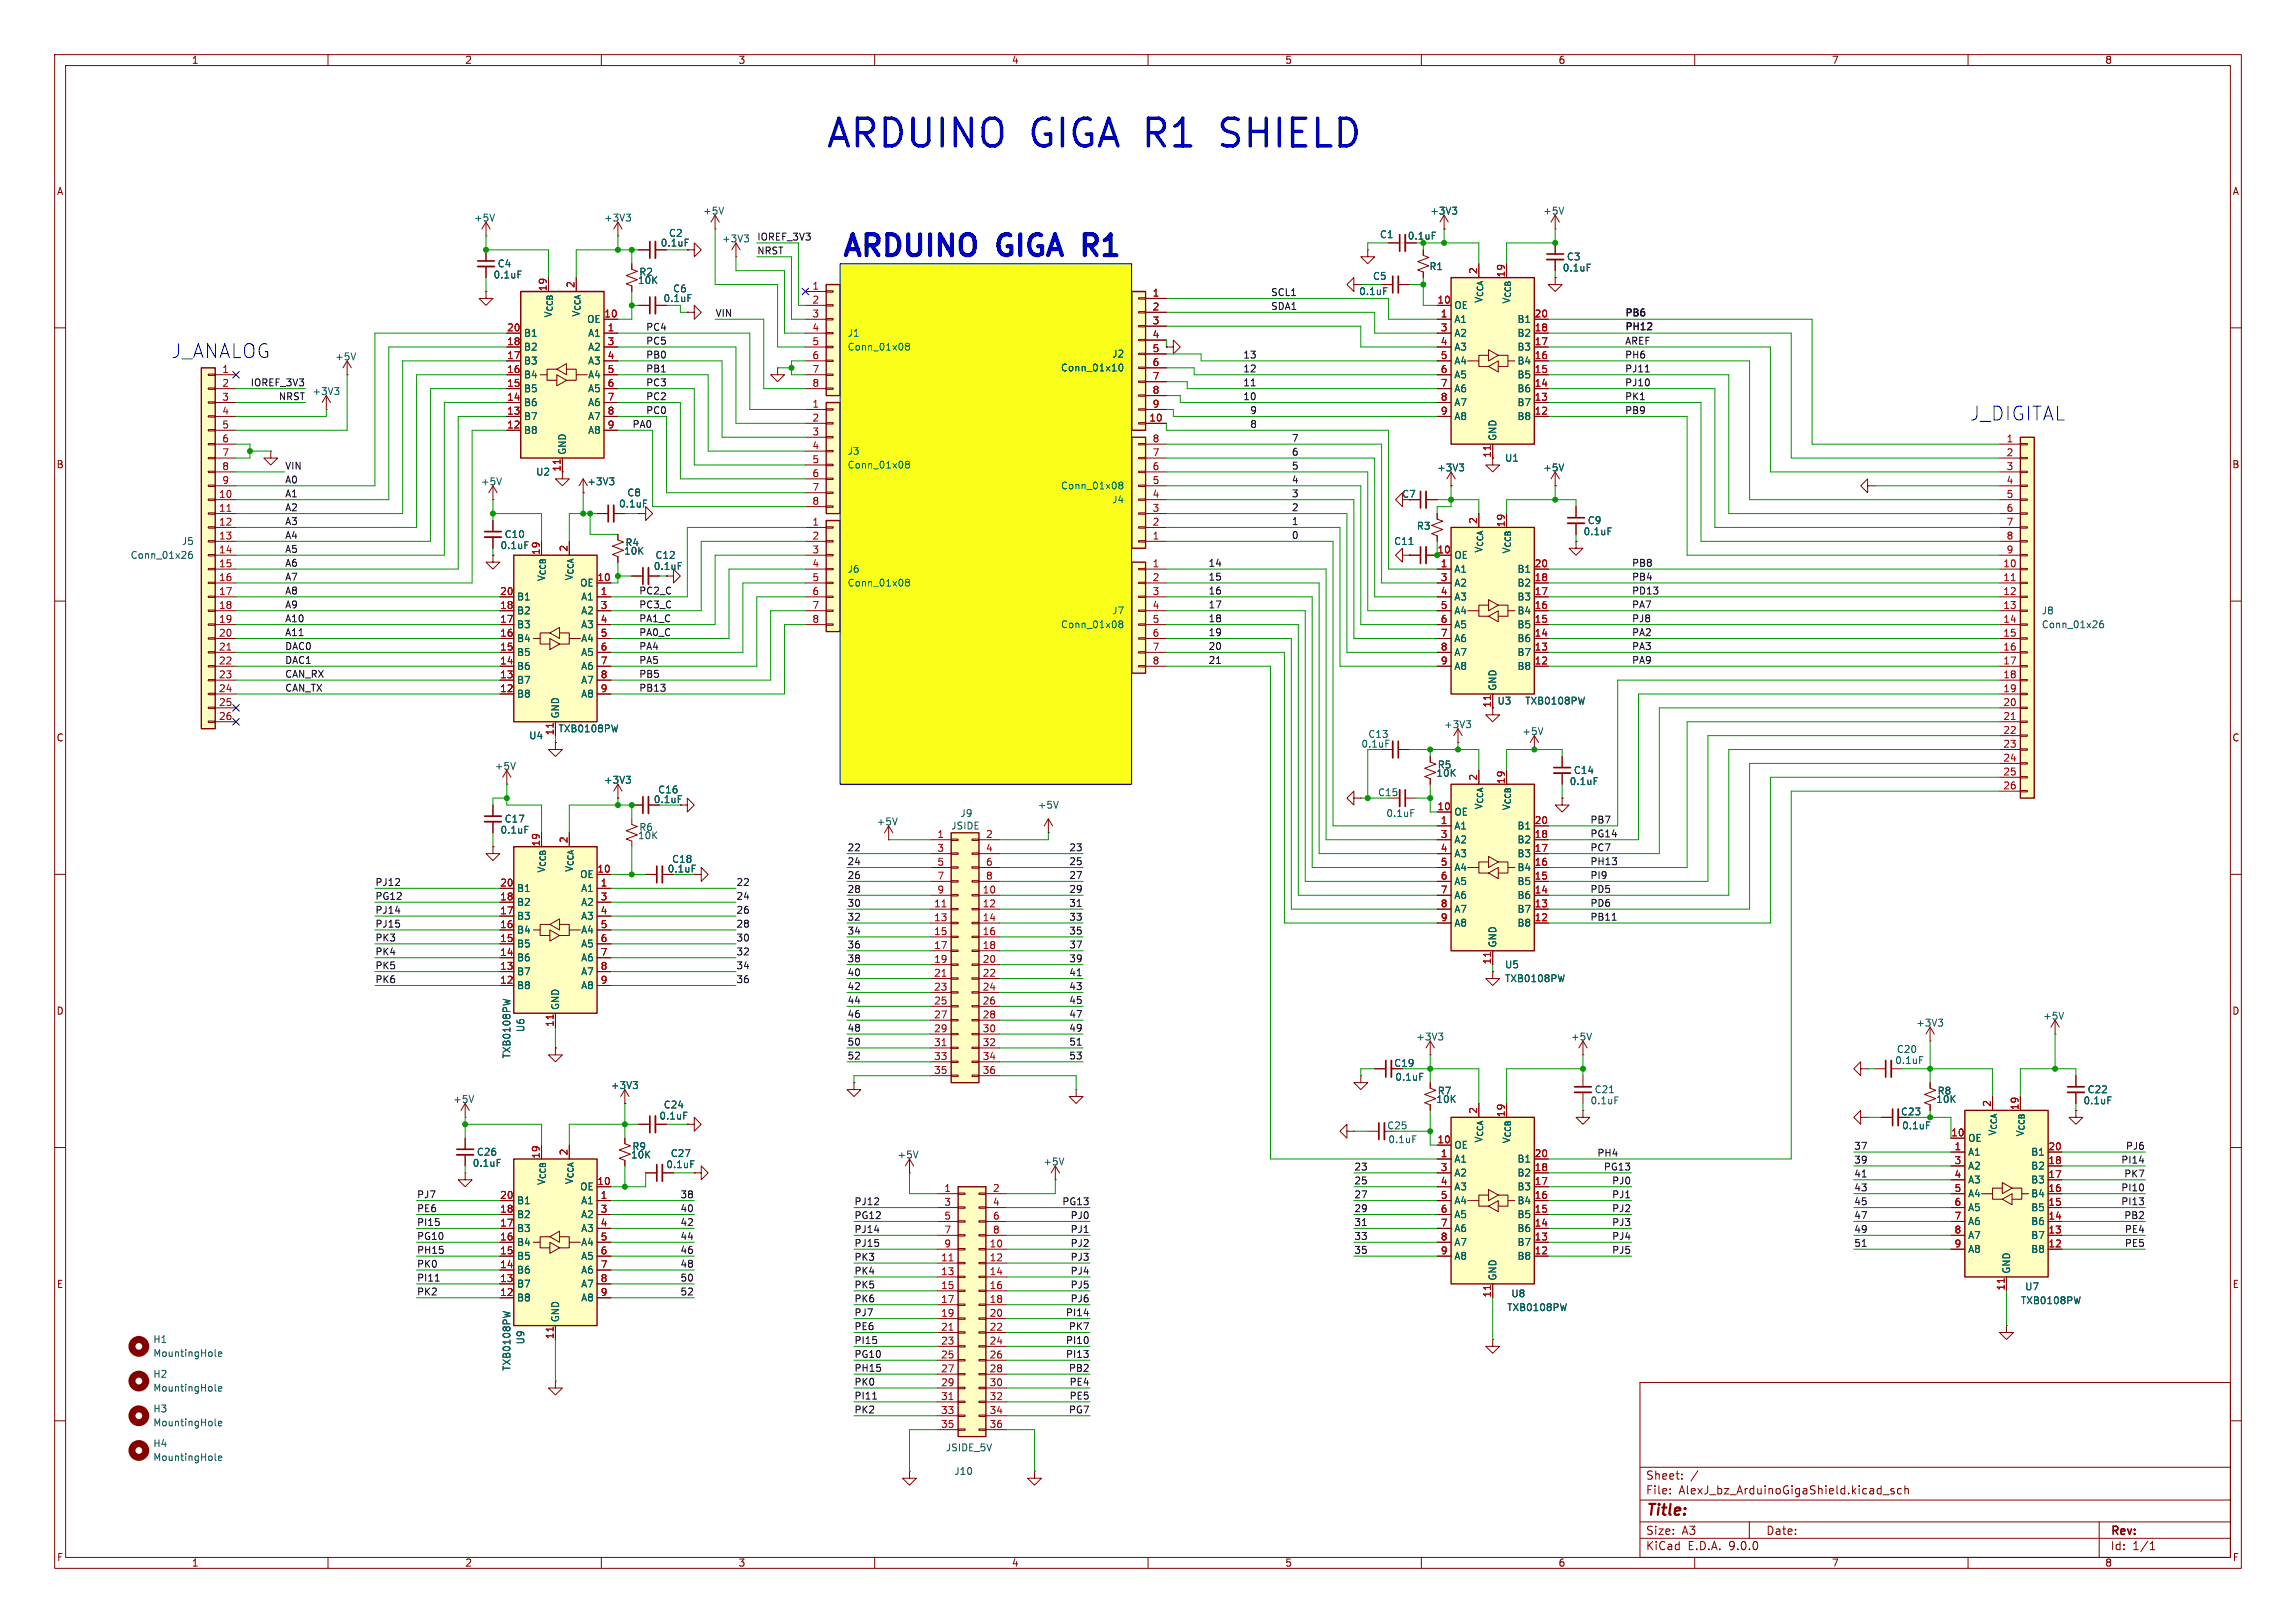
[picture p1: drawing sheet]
<svg xmlns="http://www.w3.org/2000/svg" width="420mm" height="297mm" viewBox="0 0 420 297" stroke-linecap="round" stroke-linejoin="round" font-family="sans-serif">
<defs><g id="words">
<g font-size="7.1" fill="#0000c2">
<text x="150.8" y="27.9">ARDUINO</text>
<text x="188.5" y="27.9">GIGA R1</text>
<text x="224.9" y="27.9">SHIELD</text>
</g>
<g font-size="5.3" fill="#0000c2">
<text x="153.6" y="48">ARDUINO</text>
<text x="182.7" y="48">GIGA R1</text>
</g>
<g font-size="3.5" fill="#0000c2">
<text x="31.3" y="65.8">J_ANALOG</text>
<text x="360.3" y="77.2">J_DIGITAL</text>
</g>
<text font-size="2.8" fill="#840000" x="301" y="277.9">Title:</text>
<g font-size="2.1" fill="#840000">
<text x="301" y="273.7">File:</text>
<text x="301" y="271">Sheet:</text>
<text x="307.1" y="273.7">AlexJ_bz_ArduinoGigaShield.kicad_sch</text>
<text x="301" y="281.1">Size:</text>
<text x="307.6" y="281.1">A3</text>
<text x="323" y="281.1">Date:</text>
<text x="386" y="281.3">Rev:</text>
<text x="301" y="283.9">KiCad</text>
<text x="308.7" y="283.9">E.D.A.</text>
<text x="316.3" y="283.9">9.0.0</text>
<text x="386" y="283.9">Id:</text>
<text x="390.1" y="283.9">1/1</text>
</g>
<g font-size="1.8" fill="#840000">
<text x="35" y="11.9">1</text>
<text x="85" y="11.9">2</text>
<text x="135" y="11.9">3</text>
<text x="185" y="11.9">4</text>
<text x="235" y="11.9">5</text>
<text x="285" y="11.9">6</text>
<text x="335" y="11.9">7</text>
<text x="385" y="11.9">8</text>
<text x="10.3" y="35.9">A</text>
<text x="408.3" y="35.9">A</text>
<text x="257.4" y="44">0.1uF</text>
<text x="272.8" y="83.9" transform="rotate(-90 272.8 83.9)">11</text>
<text x="10.3" y="85.9">B</text>
<text x="408.2" y="85.9">B</text>
<text x="256.4" y="91.3">C7</text>
<text x="10.3" y="135.9">C</text>
<text x="408.2" y="135.9">C</text>
<text x="10.3" y="185.9">D</text>
<text x="408.2" y="185.9">D</text>
<text x="254.9" y="195.4">C19</text>
<text x="347.6" y="204.3">C23</text>
<text x="10.3" y="235.9">E</text>
<text x="408.3" y="235.9">E</text>
<text x="10.3" y="285.9">F</text>
<text x="35" y="286.9">1</text>
<text x="85" y="286.9">2</text>
<text x="135" y="286.9">3</text>
<text x="185" y="286.9">4</text>
<text x="235" y="286.9">5</text>
<text x="285" y="286.9">6</text>
<text x="335" y="286.9">7</text>
<text x="385" y="286.9">8</text>
<text x="408.3" y="285.9">F</text>
</g>
<g font-size="1.8" fill="#006464">
<text x="86.6" y="40.7">+5V</text>
<text x="110.4" y="40.7">+3V3</text>
<text x="128.5" y="39.5">+5V</text>
<text x="261.5" y="39.5">+3V3</text>
<text x="282.2" y="39.5">+5V</text>
<text x="120.8" y="45.3">0.1uF</text>
<text x="122.3" y="43.5">C2</text>
<text x="132" y="44.6">+3V3</text>
<text x="252.3" y="43.8">C1</text>
<text x="286.5" y="47.9">C3</text>
<text x="90.2" y="51.2">0.1uF</text>
<text x="90.9" y="49.1">C4</text>
<text x="116.6" y="52.2">10K</text>
<text x="116.8" y="50.6">R2</text>
<text x="123" y="53.7">C6</text>
<text x="251.1" y="51.4">C5</text>
<text x="261.4" y="49.6">R1</text>
<text x="285.8" y="49.9">0.1uF</text>
<text x="101.2" y="58.2" transform="rotate(-90 101.2 58.2)">V_{CCB}</text>
<text x="106.3" y="58.1" transform="rotate(-90 106.3 58.1)">V_{CCA}</text>
<text x="107.3" y="59.3">OE</text>
<text x="121.3" y="55.5">0.1uF</text>
<text x="248.5" y="54.2">0.1uF</text>
<text x="265.9" y="56.7">OE</text>
<text x="265.9" y="59.3">A1</text>
<text x="271.4" y="55.6" transform="rotate(-90 271.4 55.6)">V_{CCA}</text>
<text x="276.5" y="55.7" transform="rotate(-90 276.5 55.7)">V_{CCB}</text>
<text x="277.5" y="59.3">B1</text>
<text x="95.8" y="61.8">B1</text>
<text x="95.8" y="64.4">B2</text>
<text x="107.5" y="61.8">A1</text>
<text x="107.5" y="64.4">A2</text>
<text x="154.9" y="61.8">J1</text>
<text x="154.9" y="64.4">Conn_01x08</text>
<text x="203.3" y="65.6">J2</text>
<text x="265.9" y="61.8">A2</text>
<text x="265.9" y="64.4">A3</text>
<text x="277.5" y="61.8">B2</text>
<text x="277.5" y="64.4">B3</text>
<text x="61.2" y="66.1">+5V</text>
<text x="95.8" y="66.9">B3</text>
<text x="95.8" y="69.4">B4</text>
<text x="95.8" y="72">B5</text>
<text x="107.5" y="66.9">A3</text>
<text x="107.5" y="69.4">A4</text>
<text x="107.5" y="72">A5</text>
<text x="194" y="68.2">Conn_01x10</text>
<text x="265.9" y="66.9">A4</text>
<text x="265.9" y="69.4">A5</text>
<text x="265.9" y="72">A6</text>
<text x="277.5" y="66.9">B4</text>
<text x="277.5" y="69.4">B5</text>
<text x="277.5" y="72">B6</text>
<text x="57" y="72.5">+3V3</text>
<text x="95.8" y="74.5">B6</text>
<text x="95.8" y="77.1">B7</text>
<text x="107.5" y="74.5">A6</text>
<text x="107.5" y="77.1">A7</text>
<text x="265.9" y="74.5">A7</text>
<text x="265.9" y="77.1">A8</text>
<text x="277.5" y="74.5">B7</text>
<text x="277.5" y="77.1">B8</text>
<text x="95.8" y="79.6">B8</text>
<text x="103.7" y="83.3" transform="rotate(-90 103.7 83.3)">GND</text>
<text x="107.5" y="79.6">A8</text>
<text x="154.9" y="83.4">J3</text>
<text x="273.9" y="80.8" transform="rotate(-90 273.9 80.8)">GND</text>
<text x="87.9" y="89">+5V</text>
<text x="98" y="87.2">U2</text>
<text x="107.3" y="89">+3V3</text>
<text x="154.9" y="86">Conn_01x08</text>
<text x="194" y="89.8">Conn_01x08</text>
<text x="262.8" y="86.5">+3V3</text>
<text x="275.2" y="84.7">U1</text>
<text x="282.2" y="86.5">+5V</text>
<text x="113.1" y="93.1">0.1uF</text>
<text x="114.7" y="91">C8</text>
<text x="203.3" y="92.3">J4</text>
<text x="33.2" y="99.9">J5</text>
<text x="91.4" y="100.7">0.1uF</text>
<text x="92.2" y="98.7">C10</text>
<text x="114.1" y="101.7">10K</text>
<text x="114.3" y="100.2">R4</text>
<text x="254.9" y="99.9">C11</text>
<text x="259.1" y="97.1">R3</text>
<text x="271.4" y="101.3" transform="rotate(-90 271.4 101.3)">V_{CCA}</text>
<text x="276.5" y="101.4" transform="rotate(-90 276.5 101.4)">V_{CCB}</text>
<text x="289.6" y="98.1">0.1uF</text>
<text x="290.3" y="96.1">C9</text>
<text x="23.8" y="102.5">Conn_01x26</text>
<text x="99.9" y="106.5" transform="rotate(-90 99.9 106.5)">V_{CCB}</text>
<text x="105" y="106.4" transform="rotate(-90 105 106.4)">V_{CCA}</text>
<text x="106" y="107.5">OE</text>
<text x="119.5" y="104.5">0.1uF</text>
<text x="119.8" y="102.5">C12</text>
<text x="154.9" y="105">J6</text>
<text x="154.9" y="107.5">Conn_01x08</text>
<text x="265.9" y="102.5">OE</text>
<text x="265.9" y="105">A1</text>
<text x="265.9" y="107.5">A2</text>
<text x="277.5" y="105">B1</text>
<text x="277.5" y="107.5">B2</text>
<text x="94.5" y="110.1">B1</text>
<text x="94.5" y="112.6">B2</text>
<text x="106.2" y="110.1">A1</text>
<text x="106.2" y="112.6">A2</text>
<text x="203.3" y="112.6">J7</text>
<text x="265.9" y="110.1">A3</text>
<text x="265.9" y="112.6">A4</text>
<text x="277.5" y="110.1">B3</text>
<text x="277.5" y="112.6">B4</text>
<text x="373.4" y="112.6">J8</text>
<text x="94.5" y="115.2">B3</text>
<text x="94.5" y="117.7">B4</text>
<text x="106.2" y="115.2">A3</text>
<text x="106.2" y="117.7">A4</text>
<text x="194" y="115.2">Conn_01x08</text>
<text x="265.9" y="115.2">A5</text>
<text x="265.9" y="117.7">A6</text>
<text x="277.5" y="115.2">B5</text>
<text x="277.5" y="117.7">B6</text>
<text x="373.4" y="115.2">Conn_01x26</text>
<text x="94.5" y="120.2">B5</text>
<text x="94.5" y="122.8">B6</text>
<text x="94.5" y="125.3">B7</text>
<text x="106.2" y="120.2">A5</text>
<text x="106.2" y="122.8">A6</text>
<text x="106.2" y="125.3">A7</text>
<text x="265.9" y="120.2">A7</text>
<text x="265.9" y="122.8">A8</text>
<text x="277.5" y="120.2">B7</text>
<text x="277.5" y="122.8">B8</text>
<text x="94.5" y="127.9">B8</text>
<text x="102.5" y="131.6" transform="rotate(-90 102.5 131.6)">GND</text>
<text x="106.2" y="127.9">A8</text>
<text x="273.8" y="129.1">U3</text>
<text x="273.9" y="126.5" transform="rotate(-90 273.9 126.5)">GND</text>
<text x="278.9" y="129.1">TXB0108PW</text>
<text x="96.7" y="135.5">U4</text>
<text x="102.1" y="134.2">TXB0108PW</text>
<text x="250.2" y="135.2">C13</text>
<text x="264.1" y="133.5">+3V3</text>
<text x="278.4" y="134.7">+5V</text>
<text x="90.4" y="141.1">+5V</text>
<text x="110.4" y="143.6">+3V3</text>
<text x="262.6" y="142.3">10K</text>
<text x="262.9" y="140.8">R5</text>
<text x="287" y="143.9">0.1uF</text>
<text x="287.8" y="141.8">C14</text>
<text x="119.5" y="147.2">0.1uF</text>
<text x="120.3" y="145.4">C16</text>
<text x="175.6" y="149.7">J9</text>
<text x="189.7" y="148.2">+5V</text>
<text x="252" y="145.9">C15</text>
<text x="253.5" y="149.7">0.1uF</text>
<text x="265.9" y="149.5">OE</text>
<text x="271.4" y="148.3" transform="rotate(-90 271.4 148.3)">V_{CCA}</text>
<text x="276.5" y="148.4" transform="rotate(-90 276.5 148.4)">V_{CCB}</text>
<text x="91.4" y="152.8">0.1uF</text>
<text x="92.2" y="150.7">C17</text>
<text x="116.6" y="153.8">10K</text>
<text x="116.8" y="152.2">R6</text>
<text x="160.3" y="151.2">+5V</text>
<text x="173.9" y="152">JSIDE</text>
<text x="265.9" y="152">A1</text>
<text x="265.9" y="154.5">A2</text>
<text x="277.5" y="152">B1</text>
<text x="277.5" y="154.5">B2</text>
<text x="99.9" y="159.8" transform="rotate(-90 99.9 159.8)">V_{CCB}</text>
<text x="105" y="159.7" transform="rotate(-90 105 159.7)">V_{CCA}</text>
<text x="106" y="160.9">OE</text>
<text x="122" y="159.9">0.1uF</text>
<text x="122.8" y="158.1">C18</text>
<text x="265.9" y="157.1">A3</text>
<text x="265.9" y="159.6">A4</text>
<text x="277.5" y="157.1">B3</text>
<text x="277.5" y="159.6">B4</text>
<text x="94.5" y="163.4">B1</text>
<text x="94.5" y="166">B2</text>
<text x="106.2" y="163.4">A1</text>
<text x="106.2" y="166">A2</text>
<text x="265.9" y="162.2">A5</text>
<text x="265.9" y="164.7">A6</text>
<text x="265.9" y="167.2">A7</text>
<text x="277.5" y="162.2">B5</text>
<text x="277.5" y="164.7">B6</text>
<text x="277.5" y="167.2">B7</text>
<text x="94.5" y="168.5">B3</text>
<text x="94.5" y="171">B4</text>
<text x="94.5" y="173.6">B5</text>
<text x="106.2" y="168.5">A3</text>
<text x="106.2" y="171">A4</text>
<text x="106.2" y="173.6">A5</text>
<text x="265.9" y="169.8">A8</text>
<text x="273.9" y="173.5" transform="rotate(-90 273.9 173.5)">GND</text>
<text x="277.5" y="169.8">B8</text>
<text x="94.5" y="176.1">B6</text>
<text x="94.5" y="178.7">B7</text>
<text x="106.2" y="176.1">A6</text>
<text x="106.2" y="178.7">A7</text>
<text x="275.2" y="179.9">TXB0108PW</text>
<text x="275.2" y="177.4">U5</text>
<text x="94.5" y="181.2">B8</text>
<text x="102.5" y="184.9" transform="rotate(-90 102.5 184.9)">GND</text>
<text x="106.2" y="181.2">A8</text>
<text x="96.1" y="189" transform="rotate(-90 96.1 189)">U6</text>
<text x="259" y="190.6">+3V3</text>
<text x="287.3" y="190.6">+5V</text>
<text x="350.4" y="188.1">+3V3</text>
<text x="373.6" y="186.8">+5V</text>
<text x="93.6" y="193.8" transform="rotate(-90 93.6 193.8)">TXB0108PW</text>
<text x="255.1" y="198">0.1uF</text>
<text x="346.6" y="194.9">0.1uF</text>
<text x="346.9" y="192.9">C20</text>
<text x="82.8" y="202">+5V</text>
<text x="111.7" y="199.5">+3V3</text>
<text x="121.3" y="203">C24</text>
<text x="262.6" y="202">10K</text>
<text x="262.9" y="200.5">R7</text>
<text x="290.8" y="202.3">0.1uF</text>
<text x="291.6" y="200.3">C21</text>
<text x="354.1" y="202">10K</text>
<text x="354.3" y="200.5">R8</text>
<text x="381" y="202.3">0.1uF</text>
<text x="381.8" y="200.3">C22</text>
<text x="120.5" y="205.1">0.1uF</text>
<text x="253.7" y="206.9">C25</text>
<text x="253.9" y="209.4">0.1uF</text>
<text x="271.4" y="209.2" transform="rotate(-90 271.4 209.2)">V_{CCA}</text>
<text x="276.5" y="209.4" transform="rotate(-90 276.5 209.4)">V_{CCB}</text>
<text x="347.8" y="206.9">0.1uF</text>
<text x="359.9" y="209.1">OE</text>
<text x="365.4" y="208" transform="rotate(-90 365.4 208)">V_{CCA}</text>
<text x="370.4" y="208.1" transform="rotate(-90 370.4 208.1)">V_{CCB}</text>
<text x="86.4" y="213.7">0.1uF</text>
<text x="87.1" y="211.7">C26</text>
<text x="115.3" y="212.2">10K</text>
<text x="115.6" y="210.7">R9</text>
<text x="121.8" y="214">0.1uF</text>
<text x="122.6" y="211.9">C27</text>
<text x="164.1" y="212.2">+5V</text>
<text x="190.7" y="213.5">+5V</text>
<text x="265.9" y="210.4">OE</text>
<text x="265.9" y="213">A1</text>
<text x="265.9" y="215.5">A2</text>
<text x="277.5" y="213">B1</text>
<text x="277.5" y="215.5">B2</text>
<text x="359.9" y="211.7">A1</text>
<text x="359.9" y="214.2">A2</text>
<text x="371.5" y="211.7">B1</text>
<text x="371.5" y="214.2">B2</text>
<text x="94.5" y="220.6">B1</text>
<text x="99.9" y="217" transform="rotate(-90 99.9 217)">V_{CCB}</text>
<text x="105" y="216.8" transform="rotate(-90 105 216.8)">V_{CCA}</text>
<text x="106" y="218">OE</text>
<text x="106.2" y="220.6">A1</text>
<text x="265.9" y="218">A3</text>
<text x="265.9" y="220.6">A4</text>
<text x="277.5" y="218">B3</text>
<text x="277.5" y="220.6">B4</text>
<text x="359.9" y="216.8">A3</text>
<text x="359.9" y="219.3">A4</text>
<text x="359.9" y="221.8">A5</text>
<text x="371.5" y="216.8">B3</text>
<text x="371.5" y="219.3">B4</text>
<text x="371.5" y="221.8">B5</text>
<text x="94.5" y="223.1">B2</text>
<text x="94.5" y="225.7">B3</text>
<text x="106.2" y="223.1">A2</text>
<text x="106.2" y="225.7">A3</text>
<text x="265.9" y="223.1">A5</text>
<text x="265.9" y="225.7">A6</text>
<text x="277.5" y="223.1">B5</text>
<text x="277.5" y="225.7">B6</text>
<text x="359.9" y="224.4">A6</text>
<text x="359.9" y="226.9">A7</text>
<text x="371.5" y="224.4">B6</text>
<text x="371.5" y="226.9">B7</text>
<text x="94.5" y="228.2">B4</text>
<text x="94.5" y="230.7">B5</text>
<text x="94.5" y="233.3">B6</text>
<text x="106.2" y="228.2">A4</text>
<text x="106.2" y="230.7">A5</text>
<text x="106.2" y="233.3">A6</text>
<text x="265.9" y="228.2">A7</text>
<text x="265.9" y="230.7">A8</text>
<text x="277.5" y="228.2">B7</text>
<text x="277.5" y="230.7">B8</text>
<text x="359.9" y="229.5">A8</text>
<text x="367.9" y="233.2" transform="rotate(-90 367.9 233.2)">GND</text>
<text x="371.5" y="229.5">B8</text>
<text x="94.5" y="235.8">B7</text>
<text x="94.5" y="238.4">B8</text>
<text x="106.2" y="235.8">A7</text>
<text x="106.2" y="238.4">A8</text>
<text x="273.9" y="234.4" transform="rotate(-90 273.9 234.4)">GND</text>
<text x="276.4" y="237.6">U8</text>
<text x="369.6" y="238.9">TXB0108PW</text>
<text x="370.3" y="236.3">U7</text>
<text x="27.9" y="246">H1</text>
<text x="102.5" y="242.1" transform="rotate(-90 102.5 242.1)">GND</text>
<text x="275.6" y="240.1">TXB0108PW</text>
<text x="27.9" y="248.5">MountingHole</text>
<text x="93.6" y="250.9" transform="rotate(-90 93.6 250.9)">TXB0108PW</text>
<text x="96.1" y="246.1" transform="rotate(-90 96.1 246.1)">U9</text>
<text x="27.9" y="252.3">H2</text>
<text x="27.9" y="254.9">MountingHole</text>
<text x="27.9" y="258.7">H3</text>
<text x="27.9" y="261.2">MountingHole</text>
<text x="27.9" y="265">H4</text>
<text x="27.9" y="267.6">MountingHole</text>
<text x="172.9" y="265.8">JSIDE_5V</text>
<text x="174.5" y="270.1">J10</text>
</g>
<g font-size="1.8" fill="#0f0f0f">
<text x="138.4" y="44.1">IOREF_3V3</text>
<text x="138.4" y="46.6">NRST</text>
<text x="130.8" y="58.1">VIN</text>
<text x="232.4" y="54.3">SCL1</text>
<text x="232.4" y="56.8">SDA1</text>
<text x="297.2" y="58">PB6</text>
<text x="118.1" y="65.7">PB0</text>
<text x="118.1" y="63.2">PC5</text>
<text x="118.1" y="60.6">PC4</text>
<text x="227.3" y="65.7">13</text>
<text x="297.2" y="60.5">PH12</text>
<text x="297.2" y="63.2">AREF</text>
<text x="297.2" y="65.7">PH6</text>
<text x="45.8" y="70.8">IOREF_3V3</text>
<text x="118.1" y="70.8">PC3</text>
<text x="118.1" y="68.2">PB1</text>
<text x="227.3" y="68.2">12</text>
<text x="227.3" y="70.8">11</text>
<text x="297.2" y="68.2">PJ11</text>
<text x="297.2" y="70.8">PJ10</text>
<text x="50.9" y="73.3">NRST</text>
<text x="118.1" y="75.9">PC0</text>
<text x="118.1" y="73.3">PC2</text>
<text x="227.3" y="73.3">10</text>
<text x="228.6" y="75.9">9</text>
<text x="297.2" y="73.3">PK1</text>
<text x="297.2" y="75.9">PB9</text>
<text x="115.6" y="78.4">PA0</text>
<text x="228.6" y="78.4">8</text>
<text x="236.2" y="83.5">6</text>
<text x="236.2" y="80.9">7</text>
<text x="52.1" y="88.6">A0</text>
<text x="52.1" y="86">VIN</text>
<text x="236.2" y="88.6">4</text>
<text x="236.2" y="86">5</text>
<text x="52.1" y="91.1">A1</text>
<text x="52.1" y="93.6">A2</text>
<text x="236.2" y="93.6">2</text>
<text x="236.2" y="91.1">3</text>
<text x="52.1" y="98.7">A4</text>
<text x="52.1" y="101.3">A5</text>
<text x="52.1" y="96.2">A3</text>
<text x="236.2" y="98.7">0</text>
<text x="236.2" y="96.2">1</text>
<text x="52.1" y="106.3">A7</text>
<text x="52.1" y="103.8">A6</text>
<text x="221" y="106.3">15</text>
<text x="221" y="103.8">14</text>
<text x="298.4" y="103.8">PB8</text>
<text x="298.4" y="106.3">PB4</text>
<text x="52.1" y="108.9">A8</text>
<text x="52.1" y="111.4">A9</text>
<text x="52.1" y="114">A10</text>
<text x="116.8" y="108.9">PC2_C</text>
<text x="116.8" y="111.4">PC3_C</text>
<text x="116.8" y="114">PA1_C</text>
<text x="221" y="114">18</text>
<text x="221" y="111.4">17</text>
<text x="221" y="108.9">16</text>
<text x="298.4" y="108.9">PD13</text>
<text x="298.4" y="111.4">PA7</text>
<text x="298.4" y="114">PJ8</text>
<text x="52.1" y="119">DAC0</text>
<text x="52.1" y="116.5">A11</text>
<text x="116.8" y="119">PA4</text>
<text x="116.8" y="116.5">PA0_C</text>
<text x="221" y="119">20</text>
<text x="221" y="116.5">19</text>
<text x="298.4" y="119">PA3</text>
<text x="298.4" y="116.5">PA2</text>
<text x="52.1" y="121.6">DAC1</text>
<text x="52.1" y="124.1">CAN_RX</text>
<text x="116.8" y="124.1">PB5</text>
<text x="116.8" y="121.6">PA5</text>
<text x="221" y="121.6">21</text>
<text x="298.4" y="121.6">PA9</text>
<text x="52.1" y="126.7">CAN_TX</text>
<text x="116.8" y="126.7">PB13</text>
<text x="154.9" y="155.9">22</text>
<text x="195.5" y="155.9">23</text>
<text x="290.8" y="153.3">PG14</text>
<text x="290.8" y="155.9">PC7</text>
<text x="290.8" y="150.8">PB7</text>
<text x="154.9" y="158.4">24</text>
<text x="154.9" y="160.9">26</text>
<text x="195.5" y="158.4">25</text>
<text x="195.5" y="160.9">27</text>
<text x="290.8" y="158.4">PH13</text>
<text x="290.8" y="160.9">PI9</text>
<text x="68.6" y="167.3">PJ14</text>
<text x="68.6" y="164.8">PG12</text>
<text x="68.6" y="162.2">PJ12</text>
<text x="134.6" y="167.3">26</text>
<text x="134.6" y="164.8">24</text>
<text x="134.6" y="162.2">22</text>
<text x="154.9" y="166">30</text>
<text x="154.9" y="163.5">28</text>
<text x="195.5" y="163.5">29</text>
<text x="195.5" y="166">31</text>
<text x="290.8" y="163.5">PD5</text>
<text x="290.8" y="166">PD6</text>
<text x="68.6" y="172.4">PK3</text>
<text x="68.6" y="169.8">PJ15</text>
<text x="134.6" y="172.4">30</text>
<text x="134.6" y="169.8">28</text>
<text x="154.9" y="168.6">32</text>
<text x="154.9" y="171.1">34</text>
<text x="154.9" y="173.6">36</text>
<text x="195.5" y="171.1">35</text>
<text x="195.5" y="173.6">37</text>
<text x="195.5" y="168.6">33</text>
<text x="290.8" y="168.6">PB11</text>
<text x="68.6" y="180">PK6</text>
<text x="68.6" y="177.5">PK5</text>
<text x="68.6" y="174.9">PK4</text>
<text x="134.6" y="177.5">34</text>
<text x="134.6" y="180">36</text>
<text x="134.6" y="174.9">32</text>
<text x="154.9" y="178.7">40</text>
<text x="154.9" y="176.2">38</text>
<text x="195.5" y="178.7">41</text>
<text x="195.5" y="176.2">39</text>
<text x="154.9" y="181.3">42</text>
<text x="154.9" y="183.8">44</text>
<text x="195.5" y="181.3">43</text>
<text x="195.5" y="183.8">45</text>
<text x="154.9" y="188.9">48</text>
<text x="154.9" y="186.3">46</text>
<text x="154.9" y="191.4">50</text>
<text x="195.5" y="186.3">47</text>
<text x="195.5" y="191.4">51</text>
<text x="195.5" y="188.9">49</text>
<text x="154.9" y="194">52</text>
<text x="195.5" y="194">53</text>
<text x="247.6" y="214.3">23</text>
<text x="292.1" y="211.7">PH4</text>
<text x="293.3" y="214.3">PG13</text>
<text x="339.1" y="215.6">41</text>
<text x="339.1" y="213">39</text>
<text x="339.1" y="210.5">37</text>
<text x="387.9" y="213">PI14</text>
<text x="388.5" y="215.6">PK7</text>
<text x="388.8" y="210.5">PJ6</text>
<text x="76.2" y="221.9">PE6</text>
<text x="76.2" y="219.4">PJ7</text>
<text x="124.4" y="221.9">40</text>
<text x="124.4" y="219.4">38</text>
<text x="156.2" y="220.6">PJ12</text>
<text x="194.2" y="220.6">PG13</text>
<text x="247.6" y="221.9">29</text>
<text x="247.6" y="219.4">27</text>
<text x="247.6" y="216.8">25</text>
<text x="294.8" y="216.8">PJ0</text>
<text x="294.8" y="219.4">PJ1</text>
<text x="294.8" y="221.9">PJ2</text>
<text x="339.1" y="220.6">45</text>
<text x="339.1" y="218.1">43</text>
<text x="387.9" y="218.1">PI10</text>
<text x="387.9" y="220.6">PI13</text>
<text x="76.2" y="224.4">PI15</text>
<text x="76.2" y="227">PG10</text>
<text x="124.4" y="224.4">42</text>
<text x="124.4" y="227">44</text>
<text x="156.2" y="225.7">PJ14</text>
<text x="156.2" y="223.2">PG12</text>
<text x="195.7" y="225.7">PJ1</text>
<text x="195.7" y="223.2">PJ0</text>
<text x="247.6" y="224.4">31</text>
<text x="247.6" y="227">33</text>
<text x="294.8" y="227">PJ4</text>
<text x="294.8" y="224.4">PJ3</text>
<text x="339.1" y="223.2">47</text>
<text x="339.1" y="225.7">49</text>
<text x="388.5" y="223.2">PB2</text>
<text x="388.6" y="225.7">PE4</text>
<text x="76.2" y="232.1">PK0</text>
<text x="76.2" y="229.5">PH15</text>
<text x="124.4" y="232.1">48</text>
<text x="124.4" y="229.5">46</text>
<text x="156.2" y="228.3">PJ15</text>
<text x="156.2" y="233.3">PK4</text>
<text x="156.2" y="230.8">PK3</text>
<text x="195.7" y="228.3">PJ2</text>
<text x="195.7" y="233.3">PJ4</text>
<text x="195.7" y="230.8">PJ3</text>
<text x="247.6" y="229.5">35</text>
<text x="294.8" y="229.5">PJ5</text>
<text x="339.1" y="228.3">51</text>
<text x="388.6" y="228.3">PE5</text>
<text x="76.2" y="234.6">PI11</text>
<text x="76.2" y="237.1">PK2</text>
<text x="124.4" y="237.1">52</text>
<text x="124.4" y="234.6">50</text>
<text x="156.2" y="235.9">PK5</text>
<text x="156.2" y="238.4">PK6</text>
<text x="195.7" y="235.9">PJ5</text>
<text x="195.7" y="238.4">PJ6</text>
<text x="156.2" y="243.5">PE6</text>
<text x="156.2" y="241">PJ7</text>
<text x="194.9" y="241">PI14</text>
<text x="195.4" y="243.5">PK7</text>
<text x="156.2" y="246">PI15</text>
<text x="156.2" y="251.1">PH15</text>
<text x="156.2" y="248.6">PG10</text>
<text x="194.9" y="246">PI10</text>
<text x="194.9" y="248.6">PI13</text>
<text x="195.4" y="251.1">PB2</text>
<text x="156.2" y="253.7">PK0</text>
<text x="156.2" y="256.2">PI11</text>
<text x="195.6" y="253.7">PE4</text>
<text x="195.6" y="256.2">PE5</text>
<text x="156.2" y="258.7">PK2</text>
<text x="195.4" y="258.7">PG7</text>
</g>
<g font-size="1.8" fill="#a90000">
<text x="100.1" y="53.4" transform="rotate(-90 100.1 53.4)">19</text>
<text x="105.2" y="52.8" transform="rotate(-90 105.2 52.8)">2</text>
<text x="148.5" y="53.1">1</text>
<text x="270.3" y="50.2" transform="rotate(-90 270.3 50.2)">2</text>
<text x="275.3" y="50.8" transform="rotate(-90 275.3 50.8)">19</text>
<text x="110.4" y="58.2">10</text>
<text x="148.5" y="55.6">2</text>
<text x="148.5" y="58.2">3</text>
<text x="210.7" y="54.4">1</text>
<text x="210.7" y="56.9">2</text>
<text x="210.7" y="59.4">3</text>
<text x="262.8" y="55.6">10</text>
<text x="263.5" y="58.2">1</text>
<text x="280.6" y="58.2">20</text>
<text x="92.7" y="60.7">20</text>
<text x="92.7" y="63.2">18</text>
<text x="92.7" y="65.8">17</text>
<text x="111.1" y="60.7">1</text>
<text x="111.1" y="63.2">3</text>
<text x="111.1" y="65.8">4</text>
<text x="148.5" y="60.7">4</text>
<text x="148.5" y="63.2">5</text>
<text x="148.5" y="65.8">6</text>
<text x="210.7" y="62">4</text>
<text x="210.7" y="64.5">5</text>
<text x="263.5" y="60.7">3</text>
<text x="263.5" y="63.2">4</text>
<text x="263.5" y="65.8">5</text>
<text x="280.6" y="60.7">18</text>
<text x="280.6" y="63.2">17</text>
<text x="280.6" y="65.8">16</text>
<text x="40.6" y="68.3">1</text>
<text x="40.6" y="70.9">2</text>
<text x="92.7" y="68.3">16</text>
<text x="92.7" y="70.9">15</text>
<text x="111.1" y="68.3">5</text>
<text x="111.1" y="70.9">6</text>
<text x="148.5" y="68.3">7</text>
<text x="148.5" y="70.9">8</text>
<text x="210.7" y="67.1">6</text>
<text x="210.7" y="69.6">7</text>
<text x="263.5" y="68.3">6</text>
<text x="263.5" y="70.9">7</text>
<text x="280.6" y="68.3">15</text>
<text x="280.6" y="70.9">14</text>
<text x="40.6" y="73.4">3</text>
<text x="40.6" y="75.9">4</text>
<text x="92.7" y="73.4">14</text>
<text x="92.7" y="75.9">13</text>
<text x="111.1" y="73.4">7</text>
<text x="111.1" y="75.9">8</text>
<text x="148.5" y="74.7">1</text>
<text x="148.5" y="77.2">2</text>
<text x="210.1" y="77.2">10</text>
<text x="210.7" y="72.1">8</text>
<text x="210.7" y="74.7">9</text>
<text x="263.5" y="73.4">8</text>
<text x="263.5" y="75.9">9</text>
<text x="280.6" y="73.4">13</text>
<text x="280.6" y="75.9">12</text>
<text x="40.6" y="78.5">5</text>
<text x="40.6" y="81">6</text>
<text x="40.6" y="83.6">7</text>
<text x="92.7" y="78.5">12</text>
<text x="111.1" y="78.5">9</text>
<text x="148.5" y="79.8">3</text>
<text x="148.5" y="82.3">4</text>
<text x="210.7" y="83.6">7</text>
<text x="210.7" y="81">8</text>
<text x="367" y="81">1</text>
<text x="367" y="83.6">2</text>
<text x="40.6" y="86.1">8</text>
<text x="40.6" y="88.6">9</text>
<text x="102.6" y="86.4" transform="rotate(-90 102.6 86.4)">11</text>
<text x="148.5" y="84.8">5</text>
<text x="148.5" y="87.4">6</text>
<text x="148.5" y="89.9">7</text>
<text x="210.7" y="88.6">5</text>
<text x="210.7" y="86.1">6</text>
<text x="367" y="86.1">3</text>
<text x="367" y="88.6">4</text>
<text x="40" y="91.2">10</text>
<text x="40" y="93.7">11</text>
<text x="148.5" y="92.5">8</text>
<text x="210.7" y="93.7">3</text>
<text x="210.7" y="91.2">4</text>
<text x="270.3" y="96" transform="rotate(-90 270.3 96)">2</text>
<text x="367" y="91.2">5</text>
<text x="367" y="93.7">6</text>
<text x="40" y="96.3">12</text>
<text x="40" y="98.8">13</text>
<text x="40" y="101.3">14</text>
<text x="98.8" y="101.6" transform="rotate(-90 98.8 101.6)">19</text>
<text x="103.9" y="101" transform="rotate(-90 103.9 101)">2</text>
<text x="148.5" y="96.3">1</text>
<text x="148.5" y="98.8">2</text>
<text x="148.5" y="101.3">3</text>
<text x="210.7" y="98.8">1</text>
<text x="210.7" y="96.3">2</text>
<text x="262.8" y="101.3">10</text>
<text x="275.3" y="96.6" transform="rotate(-90 275.3 96.6)">19</text>
<text x="367" y="96.3">7</text>
<text x="367" y="98.8">8</text>
<text x="367" y="101.3">9</text>
<text x="40" y="103.9">15</text>
<text x="40" y="106.4">16</text>
<text x="109.2" y="106.4">10</text>
<text x="148.5" y="103.9">4</text>
<text x="148.5" y="106.4">5</text>
<text x="210.7" y="103.9">1</text>
<text x="210.7" y="106.4">2</text>
<text x="263.5" y="103.9">1</text>
<text x="263.5" y="106.4">3</text>
<text x="280.6" y="103.9">20</text>
<text x="280.6" y="106.4">18</text>
<text x="366.4" y="103.9">10</text>
<text x="366.4" y="106.4">11</text>
<text x="40" y="109">17</text>
<text x="40" y="111.5">18</text>
<text x="91.4" y="109">20</text>
<text x="91.4" y="111.5">18</text>
<text x="109.8" y="109">1</text>
<text x="109.8" y="111.5">3</text>
<text x="148.5" y="109">6</text>
<text x="148.5" y="111.5">7</text>
<text x="210.7" y="109">3</text>
<text x="210.7" y="111.5">4</text>
<text x="263.5" y="109">4</text>
<text x="263.5" y="111.5">5</text>
<text x="280.6" y="109">17</text>
<text x="280.6" y="111.5">16</text>
<text x="366.4" y="109">12</text>
<text x="366.4" y="111.5">13</text>
<text x="40" y="114">19</text>
<text x="40" y="116.6">20</text>
<text x="40" y="119.1">21</text>
<text x="91.4" y="114">17</text>
<text x="91.4" y="116.6">16</text>
<text x="91.4" y="119.1">15</text>
<text x="109.8" y="114">4</text>
<text x="109.8" y="116.6">5</text>
<text x="109.8" y="119.1">6</text>
<text x="148.5" y="114">8</text>
<text x="210.7" y="114">5</text>
<text x="210.7" y="116.6">6</text>
<text x="210.7" y="119.1">7</text>
<text x="263.5" y="114">6</text>
<text x="263.5" y="116.6">7</text>
<text x="263.5" y="119.1">8</text>
<text x="280.6" y="114">15</text>
<text x="280.6" y="116.6">14</text>
<text x="280.6" y="119.1">13</text>
<text x="366.4" y="114">14</text>
<text x="366.4" y="116.6">15</text>
<text x="366.4" y="119.1">16</text>
<text x="40" y="121.7">22</text>
<text x="40" y="124.2">23</text>
<text x="91.4" y="121.7">14</text>
<text x="91.4" y="124.2">13</text>
<text x="109.8" y="121.7">7</text>
<text x="109.8" y="124.2">8</text>
<text x="210.7" y="121.7">8</text>
<text x="263.5" y="121.7">9</text>
<text x="280.6" y="121.7">12</text>
<text x="366.4" y="121.7">17</text>
<text x="366.4" y="124.2">18</text>
<text x="40" y="126.7">24</text>
<text x="40" y="129.3">25</text>
<text x="40" y="131.8">26</text>
<text x="91.4" y="126.7">12</text>
<text x="109.8" y="126.7">9</text>
<text x="272.8" y="129.6" transform="rotate(-90 272.8 129.6)">11</text>
<text x="366.4" y="126.7">19</text>
<text x="366.4" y="129.3">20</text>
<text x="366.4" y="131.8">21</text>
<text x="101.3" y="134.7" transform="rotate(-90 101.3 134.7)">11</text>
<text x="366.4" y="134.4">22</text>
<text x="366.4" y="136.9">23</text>
<text x="270.3" y="142.9" transform="rotate(-90 270.3 142.9)">2</text>
<text x="275.3" y="143.6" transform="rotate(-90 275.3 143.6)">19</text>
<text x="366.4" y="139.4">24</text>
<text x="366.4" y="142">25</text>
<text x="262.8" y="148.3">10</text>
<text x="366.4" y="144.5">26</text>
<text x="98.8" y="155" transform="rotate(-90 98.8 155)">19</text>
<text x="103.9" y="154.4" transform="rotate(-90 103.9 154.4)">2</text>
<text x="171.4" y="153.4">1</text>
<text x="171.4" y="156">3</text>
<text x="180.3" y="153.4">2</text>
<text x="180.3" y="156">4</text>
<text x="263.5" y="150.9">1</text>
<text x="263.5" y="153.4">3</text>
<text x="263.5" y="156">4</text>
<text x="280.6" y="150.9">20</text>
<text x="280.6" y="153.4">18</text>
<text x="280.6" y="156">17</text>
<text x="109.2" y="159.8">10</text>
<text x="171.4" y="158.5">5</text>
<text x="171.4" y="161">7</text>
<text x="180.3" y="158.5">6</text>
<text x="180.3" y="161">8</text>
<text x="263.5" y="158.5">5</text>
<text x="263.5" y="161">6</text>
<text x="280.6" y="158.5">16</text>
<text x="280.6" y="161">15</text>
<text x="91.4" y="162.3">20</text>
<text x="91.4" y="164.8">18</text>
<text x="91.4" y="167.4">17</text>
<text x="109.8" y="162.3">1</text>
<text x="109.8" y="164.8">3</text>
<text x="109.8" y="167.4">4</text>
<text x="170.8" y="166.1">11</text>
<text x="171.4" y="163.6">9</text>
<text x="179.7" y="163.6">10</text>
<text x="179.7" y="166.1">12</text>
<text x="263.5" y="163.6">7</text>
<text x="263.5" y="166.1">8</text>
<text x="280.6" y="163.6">14</text>
<text x="280.6" y="166.1">13</text>
<text x="91.4" y="169.9">16</text>
<text x="91.4" y="172.5">15</text>
<text x="109.8" y="169.9">5</text>
<text x="109.8" y="172.5">6</text>
<text x="170.8" y="168.7">13</text>
<text x="170.8" y="171.2">15</text>
<text x="170.8" y="173.7">17</text>
<text x="179.7" y="168.7">14</text>
<text x="179.7" y="171.2">16</text>
<text x="179.7" y="173.7">18</text>
<text x="263.5" y="168.7">9</text>
<text x="280.6" y="168.7">12</text>
<text x="91.4" y="175">14</text>
<text x="91.4" y="177.5">13</text>
<text x="109.8" y="175">7</text>
<text x="109.8" y="177.5">8</text>
<text x="170.8" y="176.3">19</text>
<text x="170.8" y="178.8">21</text>
<text x="179.7" y="176.3">20</text>
<text x="179.7" y="178.8">22</text>
<text x="272.8" y="176.6" transform="rotate(-90 272.8 176.6)">11</text>
<text x="91.4" y="180.1">12</text>
<text x="109.8" y="180.1">9</text>
<text x="170.8" y="181.4">23</text>
<text x="170.8" y="183.9">25</text>
<text x="179.7" y="181.4">24</text>
<text x="179.7" y="183.9">26</text>
<text x="101.3" y="188" transform="rotate(-90 101.3 188)">11</text>
<text x="170.8" y="186.4">27</text>
<text x="170.8" y="189">29</text>
<text x="170.8" y="191.5">31</text>
<text x="179.7" y="186.4">28</text>
<text x="179.7" y="189">30</text>
<text x="179.7" y="191.5">32</text>
<text x="170.8" y="194.1">33</text>
<text x="170.8" y="196.6">35</text>
<text x="179.7" y="194.1">34</text>
<text x="179.7" y="196.6">36</text>
<text x="270.3" y="203.9" transform="rotate(-90 270.3 203.9)">2</text>
<text x="364.2" y="202.6" transform="rotate(-90 364.2 202.6)">2</text>
<text x="369.3" y="203.2" transform="rotate(-90 369.3 203.2)">19</text>
<text x="262.8" y="209.3">10</text>
<text x="275.3" y="204.5" transform="rotate(-90 275.3 204.5)">19</text>
<text x="356.8" y="208">10</text>
<text x="98.8" y="212.1" transform="rotate(-90 98.8 212.1)">19</text>
<text x="103.9" y="211.5" transform="rotate(-90 103.9 211.5)">2</text>
<text x="263.5" y="211.8">1</text>
<text x="263.5" y="214.4">3</text>
<text x="280.6" y="211.8">20</text>
<text x="280.6" y="214.4">18</text>
<text x="357.4" y="210.6">1</text>
<text x="357.4" y="213.1">3</text>
<text x="357.4" y="215.6">4</text>
<text x="374.6" y="210.6">20</text>
<text x="374.6" y="213.1">18</text>
<text x="374.6" y="215.6">17</text>
<text x="91.4" y="219.5">20</text>
<text x="91.4" y="222">18</text>
<text x="109.2" y="216.9">10</text>
<text x="109.8" y="219.5">1</text>
<text x="109.8" y="222">3</text>
<text x="172.6" y="218.2">1</text>
<text x="172.6" y="220.7">3</text>
<text x="181.5" y="218.2">2</text>
<text x="181.5" y="220.7">4</text>
<text x="263.5" y="216.9">4</text>
<text x="263.5" y="219.5">5</text>
<text x="263.5" y="222">6</text>
<text x="280.6" y="216.9">17</text>
<text x="280.6" y="219.5">16</text>
<text x="280.6" y="222">15</text>
<text x="357.4" y="218.2">5</text>
<text x="357.4" y="220.7">6</text>
<text x="374.6" y="218.2">16</text>
<text x="374.6" y="220.7">15</text>
<text x="91.4" y="224.5">17</text>
<text x="91.4" y="227.1">16</text>
<text x="109.8" y="224.5">4</text>
<text x="109.8" y="227.1">5</text>
<text x="172.6" y="223.3">5</text>
<text x="172.6" y="225.8">7</text>
<text x="181.5" y="223.3">6</text>
<text x="181.5" y="225.8">8</text>
<text x="263.5" y="224.5">7</text>
<text x="263.5" y="227.1">8</text>
<text x="280.6" y="224.5">14</text>
<text x="280.6" y="227.1">13</text>
<text x="357.4" y="223.3">7</text>
<text x="357.4" y="225.8">8</text>
<text x="374.6" y="223.3">14</text>
<text x="374.6" y="225.8">13</text>
<text x="91.4" y="229.6">15</text>
<text x="91.4" y="232.2">14</text>
<text x="109.8" y="229.6">6</text>
<text x="109.8" y="232.2">7</text>
<text x="172" y="230.9">11</text>
<text x="172" y="233.4">13</text>
<text x="172.6" y="228.3">9</text>
<text x="180.9" y="228.3">10</text>
<text x="180.9" y="230.9">12</text>
<text x="180.9" y="233.4">14</text>
<text x="263.5" y="229.6">9</text>
<text x="280.6" y="229.6">12</text>
<text x="357.4" y="228.3">9</text>
<text x="374.6" y="228.3">12</text>
<text x="91.4" y="234.7">13</text>
<text x="91.4" y="237.2">12</text>
<text x="109.8" y="234.7">8</text>
<text x="109.8" y="237.2">9</text>
<text x="172" y="236">15</text>
<text x="172" y="238.5">17</text>
<text x="180.9" y="236">16</text>
<text x="180.9" y="238.5">18</text>
<text x="272.8" y="237.5" transform="rotate(-90 272.8 237.5)">11</text>
<text x="366.8" y="236.3" transform="rotate(-90 366.8 236.3)">11</text>
<text x="101.3" y="245.2" transform="rotate(-90 101.3 245.2)">11</text>
<text x="172" y="241">19</text>
<text x="172" y="243.6">21</text>
<text x="180.9" y="241">20</text>
<text x="180.9" y="243.6">22</text>
<text x="172" y="246.1">23</text>
<text x="172" y="248.7">25</text>
<text x="172" y="251.2">27</text>
<text x="180.9" y="246.1">24</text>
<text x="180.9" y="248.7">26</text>
<text x="180.9" y="251.2">28</text>
<text x="172" y="253.7">29</text>
<text x="172" y="256.3">31</text>
<text x="180.9" y="253.7">30</text>
<text x="180.9" y="256.3">32</text>
<text x="172" y="258.8">33</text>
<text x="172" y="261.4">35</text>
<text x="180.9" y="258.8">34</text>
<text x="180.9" y="261.4">36</text>
</g>
<text font-size="1.8" fill="#009600" x="248.9" y="137">0.1uF</text>
</g></defs>
<g fill="none" stroke="#840000" stroke-width=".18">
<path d="M10 10h400v277h-400zM12 12h396v273h-396zM60 10v2M110 10v2M160 10v2M210 10v2M260 10v2M310 10v2M360 10v2M10 60h2M408 60h2M10 110h2"/>
<path d="M408 110h2M10 160h2M408 160h2M10 210h2M408 210h2M300 253h108v32h-108zM10 260h2M300 278.5h108M300 274.5h108M300 268.5h108M305.5 273.2v.2M305.5 272.5v.1"/>
<path d="M307.7 270.5v.2M307.7 269.8v.1M310.6 269.1l-1.3 1.9M320 278.5v3M344.4 273.5h1.2M346.4 272.5l-.3-.1-.2 .2v.2l.5 .2v.3h-.5M347.8 272.5l-.4-.1-.3 .3v.4l.1 .2h.6M348.4 272.5l.3-.1 .3 .1 .1 .9M348.4 271.9v1.5M384 278.5v6.5M408 260h2M60 285v2"/>
<path d="M110 285v2M160 285v2M210 285v2M260 285v2M300 281.5h108M310 285v2M360 285v2M393.3 283.6h.9M393.3 282.5l.4-.4v1.5"/>
</g>
<path d="M153.7 48.3h53.3v95.2h-53.3z" fill="#f9ff18"/>
<path d="M118.9 44.2v3M254.8 50.5v3.1M117.6 145.8v3" fill="none" stroke="#840000" stroke-width=".3"/>
<path d="M119.9 44.2v3M255.8 50.5v3.1M118.6 145.8v3" fill="none" stroke="#840000" stroke-width=".33"/>
<path d="M116.8 45.7h2.1M119.9 45.7h2M252.7 52.1h2.1M255.8 52.1h2M115.6 149.9v1l1 .4-2 .7 2 .8-2 .7 1 .4v1M115.6 147.3h2M118.6 147.3h2" fill="none" stroke="#840000" stroke-width=".18"/>
<path d="M125.3 43.8h.6M253.1 52.6h.6M124.1 145.6h.6" fill="none" stroke="#006464" stroke-width=".18"/>
<path d="M207 80h2.5v20.3h-2.5z" fill="#ffffc2"/>
<path d="M207 80h2.5v20.3h-2.5z" fill="none" stroke="#840000" stroke-width=".25"/>
<g fill="none" stroke="#840000" stroke-width=".18">
<path d="M125.7 57.2h1.3v-1.3l1.3 1.3-1.3 1.2v-1.2M125.7 57.2h.1M213.4 63.5h1.2v-1.3l1.3 1.3-1.3 1.3v-1.3M213.4 63.5h.1M208.3 98.9h1.2v.3h-1.2zM208.3 96.4h1.2v.2h-1.2zM208.3 93.9h1.2v.2h-1.2zM208.3 91.3h1.2v.3h-1.2zM208.3 88.8h1.2v.2h-1.2zM208.3 86.2h1.2v.3h-1.2zM208.3 83.7h1.2v.2h-1.2zM208.3 81.2h1.2v.2h-1.2z"/>
<path d="M209.5 99.1h3.9M209.5 96.5h3.9M209.5 94h3.9M209.5 91.4h3.9M209.5 88.9h3.9M209.5 86.4h3.9M209.5 83.8h3.9M209.5 81.3h3.9M273 177.8v1.3h1.3l-1.3 1.2-1.2-1.2h1.2M273 177.8h.1"/>
</g>
<path d="M204.9 88.8l-.2-.3 .2-.3h.2l.3 .3-.3 .3M204.9 88.8l-.2 .2v.4l.2 .1 .4-.1 .1-.2v-.2l-.3-.2M204.9 88.8h.2" fill="none" stroke="#006464" stroke-width=".18"/>
<path d="M151.1 73.7h2.6v20.3h-2.6z" fill="#ffffc2"/>
<path d="M151.1 73.7h2.6v20.3h-2.6z" fill="none" stroke="#840000" stroke-width=".25"/>
<g fill="none" stroke="#840000" stroke-width=".18">
<path d="M264.2 39.4l-.8 1.2M264.2 39.4l.7 1.2M264.2 39.4v2.5M116.8 55.9h2.1M119.9 55.9h2M254 44.5h2M264.2 41.9h.1M147.3 74.9h3.8M147.3 77.5h3.8M151.1 74.8h1.3v.3h-1.3zM151.1 77.3h1.3v.3h-1.3zM151.1 79.9h1.3v.2h-1.3z"/>
<path d="M147.3 80h3.8M147.3 82.6h3.8M147.3 85.1h3.8M147.3 87.6h3.8M147.3 90.2h3.8M147.3 92.7h3.8M151.1 82.4h1.3v.3h-1.3zM151.1 85h1.3v.2h-1.3zM151.1 87.5h1.3v.3h-1.3zM151.1 90h1.3v.3h-1.3zM151.1 92.6h1.3v.2h-1.3zM113 146.1h.1"/>
<path d="M113 143.5l-.7 1.3M113 143.5l.8 1.3M113 143.5v2.6"/>
</g>
<path d="M265.7 37.9h.8l-.5 .5M266.2 38.4l.3 .2v.3l-.3 .3M125.8 53.9h.7M262 42.5h.6M165.9 84.9l-.3-.2 .3-.3h.2l.3 .2-.3 .3M165.9 84.9l-.3 .3 .1 .3 .2 .2 .3-.1 .2-.2v-.2l-.3-.3M165.9 84.9h.2M114.5 142.1h.8l-.4 .4M115.1 142.5l.2 .3v.3l-.2 .2" fill="none" stroke="#006464" stroke-width=".18"/>
<path d="M118.9 54.4v3M256 42.9v3.1" fill="none" stroke="#840000" stroke-width=".3"/>
<path d="M119.9 54.4v3M257 42.9v3.1" fill="none" stroke="#840000" stroke-width=".33"/>
<path d="M207 102.9h2.5v20.3h-2.5z" fill="#ffffc2"/>
<path d="M207 102.9h2.5v20.3h-2.5z" fill="none" stroke="#840000" stroke-width=".25"/>
<g fill="none" stroke="#840000" stroke-width=".18">
<path d="M260.3 45.7v1l1.1 .4-2.1 .8 2.1 .7-2.1 .8 1 .4v1M90.2 91.4h.1M90.2 88.9l-.8 1.3M90.2 88.9l.7 1.3M90.2 88.9v2.5M90.2 95.3v2M90.2 98.3v2M90.2 101.6v1.3h1.2l-1.2 1.2-1.3-1.2h1.3M90.2 101.6h.1M208.3 104h1.2v.3h-1.2zM208.3 106.6h1.2v.2h-1.2zM208.3 109.1h1.2v.2h-1.2z"/>
<path d="M208.3 111.6h1.2v.3h-1.2zM208.3 114.2h1.2v.2h-1.2zM208.3 116.7h1.2v.3h-1.2zM208.3 119.3h1.2v.2h-1.2zM209.5 104.1h3.9M209.5 106.7h3.9M209.5 109.2h3.9M209.5 111.8h3.9M209.5 114.3h3.9M209.5 116.8h3.9M209.5 119.4h3.9M208.3 121.8h1.2v.2h-1.2z"/>
<path d="M209.5 121.9h3.9M375.9 189.2h.1M375.9 186.7l-.7 1.3M375.9 186.7l.8 1.3M375.9 186.7v2.5M379.7 196.9v2M379.7 199.9v2M289.6 203.2v1.3h1.2l-1.2 1.2-1.3-1.2h1.3M289.6 203.2h.1M379.7 203.2v1.3h1.3l-1.3 1.2-1.2-1.2h1.2M379.7 203.2h.1"/>
</g>
<path d="M91.7 87.4l-.4 1.3M96 99.1h.6M204.9 114.2l-.2-.3 .2-.3h.2l.3 .3-.3 .3M204.9 114.2l-.2 .2v.4l.2 .1 .4-.1 .1-.2v-.2l-.3-.2M204.9 114.2h.2M377.5 185.2l-.4 1.3M385.6 200.7h.6" fill="none" stroke="#006464" stroke-width=".18"/>
<path d="M88.6 97.3h3.1M378.2 198.9h3.1" fill="none" stroke="#840000" stroke-width=".3"/>
<path d="M88.6 98.3h3.1M378.2 199.9h3.1" fill="none" stroke="#840000" stroke-width=".33"/>
<path d="M359.4 203.2h15.2v30.5h-15.2z" fill="#ffffc2"/>
<path d="M359.4 203.2h15.2v30.5h-15.2z" fill="none" stroke="#840000" stroke-width=".25"/>
<g fill="none" stroke="#840000" stroke-width=".18">
<path d="M247.6 52.1v-1.3l-1.2 1.3 1.2 1.2v-1.2h1.3M248.9 52.1h.1M250.2 45.7v1.3h1.3l-1.3 1.3-1.3-1.3h1.3M250.2 45.7h.1M261.6 198.1v1l1 .4-2 .8 2 .7-2 .8 1 .4v1M340.4 195.6v-1.3l-1.3 1.3 1.3 1.3v-1.3h1.2M341.6 195.6h.1M342.9 195.6h2M345.9 195.6h2.1M353.1 190.5h.1M353.1 188l-.8 1.2M353.1 188l.7 1.2"/>
<path d="M353.1 188v2.5M356.9 208.3h2.5M356.9 210.8h2.5M356.9 213.4h2.5M356.9 215.9h2.5M356.9 218.4h2.5M362.5 218.4h2v1.1h1.8M366.3 217.4h-1.8v1M366.3 219.5l1.7-1.1v2.1zM366.3 216.4l1.7 1-1.7 1zM368 217.4h1.8v1h1.3M369.8 218.4v1.1h-1.8"/>
<path d="M374.6 210.8h2.6M374.6 213.4h2.6M374.6 215.9h2.6M374.6 218.4h2.6M356.9 221h2.5M356.9 223.5h2.5M356.9 226.1h2.5M356.9 228.6h2.5M367 233.7v2.5M374.6 221h2.6M374.6 223.5h2.6M374.6 226.1h2.6"/>
<path d="M374.6 228.6h2.6"/>
</g>
<path d="M366.6 234v.7" fill="none" stroke="#a90000" stroke-width=".18"/>
<path d="M351.1 193.4h.7M354.6 186.5h.8l-.5 .5M355.1 187l.3 .2v.3l-.3 .3M380.5 237.3l-.3 1.3" fill="none" stroke="#006464" stroke-width=".18"/>
<path d="M344.9 194.1v3" fill="none" stroke="#840000" stroke-width=".3"/>
<path d="M345.9 194.1v3" fill="none" stroke="#840000" stroke-width=".33"/>
<path d="M95.2 53.3h15.3v30.5h-15.3z" fill="#ffffc2"/>
<path d="M95.2 53.3h15.3v30.5h-15.3z" fill="none" stroke="#840000" stroke-width=".25"/>
<g fill="none" stroke="#840000" stroke-width=".18">
<path d="M110.5 58.4h2.5M92.7 61h2.5M92.7 63.5h2.5M92.7 66h2.5M92.7 68.6h2.5M92.7 71.1h2.5M92.7 73.7h2.5M92.7 76.2h2.5M92.7 78.7h2.5M100.1 68.6v1h1.8M101.9 68.6l1.7 1-1.7 1zM101.9 67.6l1.7-1.1v2.1z"/>
<path d="M101.9 67.6h-1.8v1h-1.3M103.6 67.6h1.8v1M107.4 68.6h-2v1h-1.8M110.5 61h2.5M110.5 63.5h2.5M110.5 66h2.5M110.5 68.6h2.5M110.5 71.1h2.5M110.5 73.7h2.5M110.5 76.2h2.5M110.5 78.7h2.5M102.9 83.8v2.6"/>
<path d="M113 97.8v1l1 .4-2 .7 2 .8-2 .8 1 .4v1M340.4 204.5v-1.3l-1.3 1.3 1.3 1.2v-1.2h1.2M341.6 204.5h.1M344.2 204.5h2"/>
</g>
<path d="M102.5 84.1v.7" fill="none" stroke="#a90000" stroke-width=".18"/>
<path d="M346.2 202.9v3.1" fill="none" stroke="#840000" stroke-width=".3"/>
<path d="M347.2 202.9v3.1" fill="none" stroke="#840000" stroke-width=".33"/>
<path d="M352.4 205.3h.6" fill="none" stroke="#006464" stroke-width=".18"/>
<path d="M207 53.3h2.5v25.4h-2.5z" fill="#ffffc2"/>
<path d="M207 53.3h2.5v25.4h-2.5z" fill="none" stroke="#840000" stroke-width=".25"/>
<g fill="none" stroke="#840000" stroke-width=".18">
<path d="M208.3 54.5h1.2v.2h-1.2zM208.3 57h1.2v.3h-1.2zM208.3 59.6h1.2v.2h-1.2zM209.5 54.6h3.9M209.5 57.2h3.9M209.5 59.7h3.9M208.3 62.1h1.2v.3h-1.2zM208.3 64.6h1.2v.3h-1.2zM208.3 67.2h1.2v.2h-1.2zM208.3 69.7h1.2v.3h-1.2zM208.3 72.3h1.2v.2h-1.2zM208.3 74.8h1.2v.3h-1.2z"/>
<path d="M208.3 77.3h1.2v.3h-1.2zM209.5 62.2h3.9M209.5 64.8h3.9M209.5 67.3h3.9M209.5 69.9h3.9M209.5 72.4h3.9M209.5 74.9h3.9M209.5 77.5h3.9"/>
</g>
<path d="M204.8 66.7l.2-.1a.68 .68 0 0 1 .4 .7 .68 .68 0 0 1-.4 .6l-.3-.5z" fill="none" stroke="#006464" stroke-width=".18"/>
<path d="M265.4 204.5h15.3v30.4h-15.3z" fill="#ffffc2"/>
<path d="M265.4 204.5h15.3v30.4h-15.3z" fill="none" stroke="#840000" stroke-width=".25"/>
<g fill="none" stroke="#840000" stroke-width=".18">
<path d="M289.6 196.9v2M289.6 199.9v2M262.9 209.6h2.5M262.9 212.1h2.5M262.9 214.6h2.5M262.9 217.2h2.5M262.9 219.7h2.5M268.5 219.7h2v1h1.8M272.3 218.7h-1.8v1M272.3 217.7l1.8 1-1.8 1zM274.1 218.7h1.7v1h1.3M275.8 219.7v1h-1.7"/>
<path d="M280.7 212.1h2.5M280.7 214.6h2.5M280.7 217.2h2.5M280.7 219.7h2.5M262.9 222.2h2.5M262.9 224.8h2.5M262.9 227.3h2.5M262.9 229.9h2.5M272.3 220.7l1.8-1v2zM273 234.9v2.6M280.7 222.2h2.5M280.7 224.8h2.5"/>
<path d="M280.7 227.3h2.5M280.7 229.9h2.5"/>
</g>
<path d="M272.6 235.3v.7" fill="none" stroke="#a90000" stroke-width=".18"/>
<path d="M294.4 200h.8M295.4 200.7h.6M286.5 238.6l-.3 1.2" fill="none" stroke="#006464" stroke-width=".18"/>
<path d="M288 198.9h3.1" fill="none" stroke="#840000" stroke-width=".3"/>
<path d="M288 199.9h3.1" fill="none" stroke="#840000" stroke-width=".33"/>
<path d="M265.4 50.8h15.3v30.5h-15.3z" fill="#ffffc2"/>
<path d="M265.4 50.8h15.3v30.5h-15.3z" fill="none" stroke="#840000" stroke-width=".25"/>
<g fill="none" stroke="#840000" stroke-width=".18">
<path d="M88.9 43.2h.1M88.9 53.3v1.3h1.3l-1.3 1.3-1.3-1.3h1.3M88.9 53.3h.1M88.9 40.6l-.8 1.3M88.9 40.6l.8 1.3M88.9 40.6v2.6M88.9 45.7v2.1M88.9 48.8v2M134.6 47h.1M134.6 44.5l-.7 1.2M134.6 44.5l.8 1.2M134.6 44.5v2.5"/>
<path d="M262.9 55.9h2.5M262.9 58.4h2.5M280.7 58.4h2.5M284.5 50.8v1.3h1.2l-1.2 1.2-1.3-1.2h1.3M284.5 50.8h.1M262.9 61h2.5M262.9 63.5h2.5M262.9 66h2.5M262.9 68.6h2.5M262.9 71.1h2.5M262.9 73.7h2.5M262.9 76.2h2.5"/>
<path d="M268.5 66h2v1.1h1.8M272.3 65h-1.8v1M272.3 67.1l1.8-1.1v2.1zM272.3 64l1.8 1-1.8 1zM274.1 65h1.7v1h1.3M275.8 66v1.1h-1.7M280.7 61h2.5M280.7 63.5h2.5M280.7 66h2.5M280.7 68.6h2.5M280.7 71.1h2.5M280.7 73.7h2.5"/>
<path d="M280.7 76.2h2.5M273 81.3v2.5M341.6 88.9v-1.3l-1.2 1.3 1.2 1.3v-1.3h1.3M342.9 88.9h.1"/>
</g>
<path d="M272.6 81.6v.7" fill="none" stroke="#a90000" stroke-width=".18"/>
<path d="M90.5 39.2l-.5 1.3M94.8 49.6h.6M136.1 43h.8l-.4 .5M136.7 43.5l.2 .2v.3l-.2 .3" fill="none" stroke="#006464" stroke-width=".18"/>
<path d="M87.4 47.8h3" fill="none" stroke="#840000" stroke-width=".3"/>
<path d="M87.4 48.8h3" fill="none" stroke="#840000" stroke-width=".33"/>
<path d="M94 101.6h15.2v30.5h-15.2z" fill="#ffffc2"/>
<path d="M94 101.6h15.2v30.5h-15.2z" fill="none" stroke="#840000" stroke-width=".25"/>
<g fill="none" stroke="#840000" stroke-width=".18">
<path d="M142.2 67.3v1.3h1.3l-1.3 1.3-1.2-1.3h1.2M142.2 67.3h.1M49.5 82.6v1.2h1.3l-1.3 1.3-1.2-1.3h1.2M49.5 82.6h.1M91.4 109.2h2.6M91.4 111.8h2.6M91.4 114.3h2.6M91.4 116.8h2.6M91.4 119.4h2.6M98.8 116.8v1.1h1.8M100.6 116.8l1.8 1.1-1.8 1zM100.6 115.8l1.8-1v2z"/>
<path d="M100.6 115.8h-1.8v1h-1.3M102.4 115.8h1.7v1M106.2 116.8h-2.1v1.1h-1.7M109.2 106.7h2.6M109.2 109.2h2.6M109.2 111.8h2.6M109.2 114.3h2.6M109.2 116.8h2.6M109.2 119.4h2.6M91.4 121.9h2.6M91.4 124.5h2.6M91.4 127h2.6"/>
<path d="M101.6 132.1v2.5M109.2 121.9h2.6M109.2 124.5h2.6M109.2 127h2.6M353.1 198.1v1l1 .4-2.1 .8 2.1 .7-2.1 .8 1.1 .4v1"/>
</g>
<path d="M101.2 132.4v.7" fill="none" stroke="#a90000" stroke-width=".18"/>
<path d="M113 132.7l-.3 1.2" fill="none" stroke="#006464" stroke-width=".18"/>
<path d="M151.1 95.3h2.6v20.3h-2.6z" fill="#ffffc2"/>
<path d="M151.1 95.3h2.6v20.3h-2.6z" fill="none" stroke="#840000" stroke-width=".25"/>
<g fill="none" stroke="#840000" stroke-width=".18">
<path d="M284.5 39.4l-.8 1.2M284.5 39.4l.7 1.2M284.5 39.4v2.5M284.5 41.9h.1M147.3 96.5h3.8M147.3 99.1h3.8M151.1 96.4h1.3v.2h-1.3zM151.1 98.9h1.3v.3h-1.3zM147.3 101.6h3.8M147.3 104.1h3.8M147.3 106.7h3.8M147.3 109.2h3.8"/>
<path d="M147.3 111.8h3.8M147.3 114.3h3.8M151.1 101.5h1.3v.2h-1.3zM151.1 104h1.3v.3h-1.3zM151.1 106.6h1.3v.2h-1.3zM151.1 109.1h1.3v.2h-1.3zM151.1 111.6h1.3v.3h-1.3zM151.1 114.2h1.3v.2h-1.3zM367 242.6v1.2h1.3l-1.3 1.3-1.2-1.3h1.2M367 242.6h.1"/>
</g>
<path d="M286 37.9l-.4 1.3M165.9 106.5l-.3-.2 .3-.3h.2l.3 .2-.3 .3M165.9 106.5l-.3 .3 .1 .3 .2 .2 .3-.1 .2-.2v-.2l-.3-.3M165.9 106.5h.2" fill="none" stroke="#006464" stroke-width=".18"/>
<path d="M36.8 67.3h2.6v66.1h-2.6z" fill="#ffffc2"/>
<path d="M36.8 67.3h2.6v66.1h-2.6z" fill="none" stroke="#840000" stroke-width=".25"/>
<g fill="none" stroke="#840000" stroke-width=".18">
<path d="M38.1 68.5h1.3v.2h-1.3zM38.1 71h1.3v.2h-1.3zM38.1 73.5h1.3v.3h-1.3zM38.1 76.1h1.3v.2h-1.3zM38.1 78.6h1.3v.3h-1.3zM39.4 68.6h3.8M39.4 71.1h3.8M39.4 73.7h3.8M39.4 76.2h3.8M39.4 78.7h3.8M38.1 81.2h1.3v.2h-1.3zM38.1 83.7h1.3v.2h-1.3z"/>
<path d="M38.1 86.2h1.3v.3h-1.3zM38.1 88.8h1.3v.2h-1.3zM38.1 91.3h1.3v.3h-1.3zM38.1 93.9h1.3v.2h-1.3zM38.1 96.4h1.3v.2h-1.3zM38.1 98.9h1.3v.3h-1.3zM39.4 81.3h3.8M39.4 83.8h3.8M39.4 86.4h3.8M39.4 88.9h3.8M39.4 91.4h3.8M39.4 94h3.8"/>
<path d="M39.4 96.5h3.8M39.4 99.1h3.8M38.1 101.5h1.3v.2h-1.3zM38.1 104h1.3v.3h-1.3zM38.1 106.6h1.3v.2h-1.3zM38.1 109.1h1.3v.2h-1.3zM38.1 111.6h1.3v.3h-1.3zM38.1 114.2h1.3v.2h-1.3zM38.1 116.7h1.3v.3h-1.3zM38.1 119.3h1.3v.2h-1.3zM39.4 101.6h3.8M39.4 104.1h3.8"/>
<path d="M39.4 106.7h3.8M39.4 109.2h3.8M39.4 111.8h3.8M39.4 114.3h3.8M39.4 116.8h3.8M39.4 119.4h3.8M38.1 121.8h1.3v.2h-1.3zM38.1 124.3h1.3v.3h-1.3zM38.1 126.9h1.3v.2h-1.3zM38.1 129.4h1.3v.3h-1.3zM38.1 132h1.3v.2h-1.3zM39.4 121.9h3.8"/>
<path d="M39.4 124.5h3.8M39.4 127h3.8M39.4 129.5h3.8M39.4 132.1h3.8"/>
</g>
<path d="M41.5 93.6h.7M41.5 119h.7" fill="none" stroke="#a90000" stroke-width=".18"/>
<path d="M35.1 100.9l-.4 .1a.86 .86 0 0 0 0 1.2l.4-.1 .1-.5-.2-.2-.4 .1-.1 .1" fill="none" stroke="#006464" stroke-width=".18"/>
<path d="M151.1 52.1h2.6v20.3h-2.6z" fill="#ffffc2"/>
<path d="M151.1 52.1h2.6v20.3h-2.6z" fill="none" stroke="#840000" stroke-width=".25"/>
<g fill="none" stroke="#840000" stroke-width=".18">
<path d="M130.8 39.4l-.8 1.2M130.8 39.4l.8 1.2M130.8 39.4v2.5M113 43.2h.1M113 40.6l-.7 1.3M113 40.6l.8 1.3M113 40.6v2.6M115.6 48.3v1l1 .4-2 .7 2 .8-2 .7 1 .4v1M125.7 45.7h1.3v-1.2l1.3 1.2-1.3 1.3v-1.3M130.8 41.9h.1M147.3 53.3h3.8M147.3 55.9h3.8"/>
<path d="M147.3 58.4h3.8M151.1 53.2h1.3v.3h-1.3zM151.1 55.8h1.3v.2h-1.3zM151.1 58.3h1.3v.2h-1.3zM284.5 44.5v2M284.5 47.5v2M59.7 74.9h.1M59.7 72.4l-.8 1.3M59.7 72.4l.8 1.3M59.7 72.4v2.5M63.5 68.6h.1M63.5 66l-.8 1.3"/>
<path d="M63.5 66l.8 1.3M63.5 66v2.6M147.3 61h3.8M147.3 63.5h3.8M147.3 66h3.8M147.3 68.6h3.8M147.3 71.1h3.8M151.1 60.8h1.3v.3h-1.3zM151.1 63.4h1.3v.2h-1.3zM151.1 65.9h1.3v.3h-1.3zM151.1 68.5h1.3v.2h-1.3zM151.1 71h1.3v.2h-1.3z"/>
<path d="M102.9 86.4v1.2h1.2l-1.2 1.3-1.3-1.3h1.3M106.7 90.2h.1M106.7 87.6l-.8 1.3M106.7 87.6l.7 1.3M106.7 87.6v2.6M109.2 94h2.1M112.3 94h2M116.8 94h1.3v-1.3l1.3 1.3-1.3 1.3v-1.3M116.8 94h.1M115.6 105.4h2M118.6 105.4h2M121.9 105.4h1.3v-1.3l1.3 1.3-1.3 1.3v-1.3"/>
<path d="M121.9 105.4h.1M101.6 135.9v1.3h1.3l-1.3 1.2-1.3-1.2h1.3M101.6 135.9h.1M90.2 154.9v1.3h1.2l-1.2 1.3-1.3-1.3h1.3M90.2 154.9h.1M90.2 147.3v2.1M90.2 150.4v2M92.7 143.5h.1M92.7 141l-.8 1.2M92.7 141l.8 1.2M92.7 141v2.5M124.5 147.3h1.2v-1.2l1.3 1.2-1.3 1.3v-1.3"/>
</g>
<g fill="none" stroke="#006464" stroke-width=".18">
<path d="M114.5 39.2h.8l-.4 .5M115.1 39.7l.2 .2v.3l-.2 .3M132.4 37.9l-.5 1.3M290.3 48.3h.6M61.2 70.9h.8l-.4 .5M61.7 71.4l.3 .3v.3l-.3 .2M65.1 64.6l-.5 1.3M165.9 63.4l-.3-.3 .3-.3h.2l.3 .3-.3 .3M165.9 63.4l-.3 .2 .1 .4 .2 .1 .3-.1 .2-.2v-.2l-.3-.2M165.9 63.4h.2M111.5 87.4h.8l-.4 .5M112 87.9l.3 .3v.3l-.3 .2"/>
<path d="M117.7 91.5h.6M124.1 102.9h.6M94.3 139.5l-.5 1.3M96 151.2h.6"/>
</g>
<path d="M283 46.5h3M111.3 92.5v3M117.6 103.9v3M88.6 149.4h3.1" fill="none" stroke="#840000" stroke-width=".3"/>
<path d="M283 47.5h3M112.3 92.5v3M118.6 103.9v3M88.6 150.4h3.1" fill="none" stroke="#840000" stroke-width=".33"/>
<path d="M369.6 80h2.5v66.1h-2.5z" fill="#ffffc2"/>
<path d="M369.6 80h2.5v66.1h-2.5z" fill="none" stroke="#840000" stroke-width=".25"/>
<g fill="none" stroke="#840000" stroke-width=".18">
<path d="M365.8 81.3h3.8M365.8 83.8h3.8M365.8 86.4h3.8M365.8 88.9h3.8M365.8 91.4h3.8M365.8 94h3.8M365.8 96.5h3.8M365.8 99.1h3.8M369.6 81.2h1.2v.2h-1.2zM369.6 83.7h1.2v.2h-1.2zM369.6 86.2h1.2v.3h-1.2zM369.6 88.8h1.2v.2h-1.2z"/>
<path d="M369.6 91.3h1.2v.3h-1.2zM369.6 93.9h1.2v.2h-1.2zM369.6 96.4h1.2v.2h-1.2zM369.6 98.9h1.2v.3h-1.2zM365.8 101.6h3.8M365.8 104.1h3.8M365.8 106.7h3.8M365.8 109.2h3.8M365.8 111.8h3.8M365.8 114.3h3.8M365.8 116.8h3.8M365.8 119.4h3.8"/>
<path d="M369.6 101.5h1.2v.2h-1.2zM369.6 104h1.2v.3h-1.2zM369.6 106.6h1.2v.2h-1.2zM369.6 109.1h1.2v.2h-1.2zM369.6 111.6h1.2v.3h-1.2zM369.6 114.2h1.2v.2h-1.2zM369.6 116.7h1.2v.3h-1.2zM369.6 119.3h1.2v.2h-1.2zM252.7 137.2h2.1M255.8 137.2h2M261.6 138.4v1l1 .4-2 .8 2 .8-2 .7 1 .4v1M280.7 137.2h.1"/>
<path d="M280.7 134.6l-.8 1.3M280.7 134.6l.7 1.3M280.7 134.6v2.6M285.7 138.4v2.1M365.8 121.9h3.8M365.8 124.5h3.8M365.8 127h3.8M365.8 129.5h3.8M365.8 132.1h3.8M365.8 134.6h3.8M365.8 137.2h3.8M365.8 139.7h3.8"/>
<path d="M369.6 121.8h1.2v.2h-1.2zM369.6 124.3h1.2v.3h-1.2zM369.6 126.9h1.2v.2h-1.2zM369.6 129.4h1.2v.3h-1.2zM369.6 132h1.2v.2h-1.2zM369.6 134.5h1.2v.2h-1.2zM369.6 137h1.2v.3h-1.2zM369.6 139.6h1.2v.2h-1.2zM247.6 146.1v-1.3l-1.2 1.3 1.2 1.2v-1.2h1.3M248.9 146.1h.1M254 146.1h2M257 146.1h2.1"/>
<path d="M285.7 146.1v1.2h1.3l-1.3 1.3-1.2-1.3h1.2M285.7 146.1h.1M285.7 141.5v2M365.8 142.2h3.8M365.8 144.8h3.8M369.6 142.1h1.2v.3h-1.2zM369.6 144.7h1.2v.2h-1.2z"/>
</g>
<path d="M367.9 106.3h.7M367.9 131.7h.7" fill="none" stroke="#a90000" stroke-width=".18"/>
<path d="M384.7 113.6l-.4 .1a.86 .86 0 0 0 0 1.2l.4-.1 .1-.5-.2-.2-.4 .1-.1 .1M253.5 135.5h.6M282.2 133.2l-.4 1.2M258.1 148.2h.6M291.6 142.3h.6" fill="none" stroke="#006464" stroke-width=".18"/>
<path d="M255.8 135.6v3.1M257 144.5v3.1M284.2 140.5h3.1" fill="none" stroke="#840000" stroke-width=".3"/>
<path d="M254.8 135.6v3.1M256 144.5v3.1M284.2 141.5h3.1" fill="none" stroke="#840000" stroke-width=".33"/>
<path d="M265.4 143.5h15.3v30.5h-15.3z" fill="#ffffc2"/>
<path d="M265.4 143.5h15.3v30.5h-15.3z" fill="none" stroke="#840000" stroke-width=".25"/>
<g fill="none" stroke="#840000" stroke-width=".18">
<path d="M288.3 99.1v1.2h1.3l-1.3 1.3-1.3-1.3h1.3M288.3 99.1h.1M288.3 92.7v2M288.3 95.8v2M266.7 135.9h.1M266.7 133.4l-.8 1.2M266.7 133.4l.8 1.2M266.7 133.4v2.5M273 129.5v1.3h1.3l-1.3 1.3-1.2-1.3h1.2M262.9 148.6h2.5M262.9 151.1h2.5M262.9 153.7h2.5"/>
<path d="M262.9 156.2h2.5M262.9 158.8h2.5M268.5 158.8h2v1h1.8M272.3 157.7h-1.8v1.1M272.3 159.8l1.8-1v2zM272.3 156.7l1.8 1-1.8 1.1zM274.1 157.7h1.7v1.1h1.3M275.8 158.8v1h-1.7M280.7 151.1h2.5M280.7 153.7h2.5M280.7 156.2h2.5M280.7 158.8h2.5"/>
<path d="M262.9 161.3h2.5M262.9 163.8h2.5M262.9 166.4h2.5M262.9 168.9h2.5M273 174v2.5M280.7 161.3h2.5M280.7 163.8h2.5M280.7 166.4h2.5M280.7 168.9h2.5M248.9 196.9v1.2h1.3l-1.3 1.3-1.3-1.3h1.3M248.9 196.9h.1M251.5 195.6h2"/>
<path d="M261.6 193h.1M261.6 190.5l-.7 1.3M261.6 190.5l.8 1.3M261.6 190.5v2.5M289.6 193h.1M289.6 190.5l-.8 1.3M289.6 190.5l.7 1.3M289.6 190.5v2.5M246.4 207v-1.3l-1.3 1.3 1.3 1.3v-1.3h1.2M247.6 207h.1M250.2 207h2M273 245.1v1.3h1.3l-1.3 1.2-1.2-1.2h1.2"/>
<path d="M273 245.1h.1"/>
</g>
<path d="M272.6 174.3v.7" fill="none" stroke="#a90000" stroke-width=".18"/>
<path d="M294.1 96.6h.7M268.2 131.9h.8l-.4 .5M268.8 132.4l.2 .2v.3l-.2 .3M286.1 178.4l-.3 1.2M259.7 196.4h.6M263.1 189h.8l-.4 .5M263.7 189.5l.2 .3v.3l-.2 .2M291.1 189l-.4 1.3M258.4 207.8h.6" fill="none" stroke="#006464" stroke-width=".18"/>
<path d="M286.8 94.7h3M253.5 194.1v3M252.2 205.5v3" fill="none" stroke="#840000" stroke-width=".3"/>
<path d="M286.8 95.8h3M254.5 194.1v3M253.2 205.5v3" fill="none" stroke="#840000" stroke-width=".33"/>
<path d="M265.4 96.5h15.3v30.5h-15.3z" fill="#ffffc2"/>
<path d="M265.4 96.5h15.3v30.5h-15.3z" fill="none" stroke="#840000" stroke-width=".25"/>
<g fill="none" stroke="#840000" stroke-width=".18">
<path d="M256.5 91.4v-1.2l-1.2 1.2 1.2 1.3v-1.3h3.3M260.9 91.4h2M262.9 94v1l1 .4-2 .7 2 .8-2 .8 1 .3v1.1M265.4 88.9h.1M265.4 86.4l-.7 1.2M265.4 86.4l.8 1.2M265.4 86.4v2.5M273 83.8v1.3h1.3l-1.3 1.3-1.2-1.3h1.2M284.5 88.9h.1M284.5 86.4l-.8 1.2M284.5 86.4l.7 1.2M284.5 86.4v2.5"/>
<path d="M256.5 101.6v-1.3l-1.2 1.3 1.2 1.3v-1.3h1.3M257.8 101.6h.1M257.8 101.6h2M260.9 101.6h4.5M262.9 104.1h2.5M262.9 106.7h2.5M262.9 109.2h2.5M262.9 111.8h2.5M262.9 114.3h2.5M262.9 116.8h2.5M262.9 119.4h2.5M268.5 111.8h2v1h1.8"/>
<path d="M272.3 110.7h-1.8v1.1M272.3 112.8l1.8-1v2zM272.3 109.7l1.8 1-1.8 1.1zM274.1 110.7h1.7v1.1h1.3M275.8 111.8v1h-1.7M280.7 104.1h2.5M280.7 106.7h2.5M280.7 109.2h2.5M280.7 111.8h2.5M280.7 114.3h2.5M280.7 116.8h2.5M280.7 119.4h2.5"/>
<path d="M262.9 121.9h2.5M273 127v2.5M280.7 121.9h2.5M101.6 191.8v1.2h1.3l-1.3 1.3-1.3-1.3h1.3M101.6 191.8h.1M114.3 199.4l-.8 1.3M114.3 199.4l.8 1.3M114.3 199.4v2.5M114.3 201.9h.1M116.8 205.7h2.1M119.9 205.7h2M125.7 205.7h1.3v-1.2l1.3 1.2-1.3 1.3v-1.3"/>
<path d="M125.7 205.7h.1M101.6 252.7v1.3h1.3l-1.3 1.3-1.3-1.3h1.3M101.6 252.7h.1"/>
</g>
<path d="M272.6 127.3v.7" fill="none" stroke="#a90000" stroke-width=".18"/>
<path d="M257.7 99.6h.8M266.9 84.9h.8l-.4 .5M267.5 85.4l.2 .2v.3l-.2 .3M286 84.9l-.4 1.3M289.8 127.6l-.3 1.2M115.8 197.9h.8l-.4 .5M116.4 198.4l.2 .3v.3l-.2 .2M125.1 203.5h.6" fill="none" stroke="#006464" stroke-width=".18"/>
<path d="M259.8 89.9v3.1M259.8 100.1v3M118.9 204.2v3.1" fill="none" stroke="#840000" stroke-width=".3"/>
<path d="M260.9 89.9v3.1M260.9 100.1v3M119.9 204.2v3.1" fill="none" stroke="#840000" stroke-width=".33"/>
<path d="M94 212.1h15.2v30.5h-15.2z" fill="#ffffc2"/>
<path d="M94 212.1h15.2v30.5h-15.2z" fill="none" stroke="#840000" stroke-width=".25"/>
<g fill="none" stroke="#840000" stroke-width=".18">
<path d="M85.1 214.6v1.3h1.3l-1.3 1.3-1.3-1.3h1.3M85.1 214.6h.1M85.1 204.5h.1M85.1 201.9l-.8 1.3M85.1 201.9l.8 1.3M85.1 201.9v2.6M85.1 208.3v2M85.1 211.3v2.1M91.4 219.7h2.6M109.2 217.2h2.6M109.2 219.7h2.6M114.3 208.3v1l1 .4-2 .7 2 .8-2 .8 1 .3v1.1"/>
<path d="M118.1 214.6h2M121.2 214.6h2M127 214.6h1.3v-1.2l1.2 1.2-1.2 1.3v-1.3M127 214.6h.1M91.4 222.2h2.6M91.4 224.8h2.6M91.4 227.3h2.6M91.4 229.9h2.6M91.4 232.4h2.6M91.4 234.9h2.6M91.4 237.5h2.6M98.8 227.3v1h1.8"/>
<path d="M100.6 227.3l1.8 1-1.8 1.1zM100.6 226.3l1.8-1v2zM100.6 226.3h-1.8v1h-1.3M102.4 226.3h1.7v1M106.2 227.3h-2.1v1h-1.7M109.2 222.2h2.6M109.2 224.8h2.6M109.2 227.3h2.6M109.2 229.9h2.6M109.2 232.4h2.6M109.2 234.9h2.6M109.2 237.5h2.6"/>
<path d="M101.6 242.6v2.5M166.4 269.2v1.3h1.2l-1.2 1.3-1.3-1.3h1.3M166.4 269.2h.1M189.2 269.2v1.3h1.3l-1.3 1.3-1.2-1.3h1.2M189.2 269.2h.1"/>
</g>
<path d="M101.2 242.9v.7" fill="none" stroke="#a90000" stroke-width=".18"/>
<path d="M86.7 200.5l-.5 1.2M90.9 212.2h.7M126.4 212.4h.6M39.4 254.4l.1 .2M39.4 248l.1 .2M40 247.8l.6-.1-.1-.3h-.4l-.1 .2v.6h.5M40 254.2l.6-.2-.1-.2-.4-.1-.1 .2v.6h.5M92 240l1.3 .3M39.4 267.1l.1 .2M39.4 260.7l.1 .2M40 266.9l.6-.2-.1-.2-.4-.1-.1 .2v.6h.5M40 260.5l.6-.1-.1-.3h-.4l-.1 .2v.6h.5" fill="none" stroke="#006464" stroke-width=".18"/>
<path d="M83.6 210.3h3M120.1 213.1v3.1" fill="none" stroke="#840000" stroke-width=".3"/>
<path d="M83.6 211.3h3M121.2 213.1v3.1" fill="none" stroke="#840000" stroke-width=".33"/>
<g fill="none" stroke="#840000" stroke-width="1.3">
<circle cx="25.4" cy="259.1" r="1.27"/>
<circle cx="25.4" cy="252.7" r="1.27"/>
<circle cx="25.4" cy="246.4" r="1.27"/>
<circle cx="25.4" cy="265.4" r="1.27"/>
</g>
<path d="M175.3 217.2h5v45.7h-5z" fill="#ffffc2"/>
<path d="M175.3 217.2h5v45.7h-5z" fill="none" stroke="#840000" stroke-width=".25"/>
<g fill="none" stroke="#840000" stroke-width=".18">
<path d="M191.8 152.4h.1M191.8 149.9l-.8 1.2M191.8 149.9l.7 1.2M191.8 149.9v2.5M196.8 199.4v1.3h1.3l-1.3 1.2-1.2-1.2h1.2M196.8 199.4h.1M166.4 214.6h.1M166.4 212.1l-.8 1.3M166.4 212.1l.7 1.3M166.4 212.1v2.5M171.4 218.4h3.9M175.3 218.3h1.2v.3h-1.2z"/>
<path d="M179.1 218.3h1.2v.3h-1.2zM180.3 218.4h3.8M193 215.9h.1M193 213.4l-.7 1.2M193 213.4l.8 1.2M193 213.4v2.5M171.4 221h3.9M171.4 223.5h3.9M171.4 226.1h3.9M171.4 228.6h3.9M171.4 231.1h3.9M171.4 233.7h3.9"/>
<path d="M171.4 236.2h3.9M171.4 238.8h3.9M175.3 220.9h1.2v.2h-1.2zM175.3 223.4h1.2v.2h-1.2zM175.3 225.9h1.2v.3h-1.2zM175.3 228.5h1.2v.2h-1.2zM175.3 231h1.2v.3h-1.2zM175.3 233.6h1.2v.2h-1.2zM175.3 236.1h1.2v.2h-1.2zM175.3 238.6h1.2v.3h-1.2zM179.1 220.9h1.2v.2h-1.2zM179.1 223.4h1.2v.2h-1.2z"/>
<path d="M179.1 225.9h1.2v.3h-1.2zM179.1 228.5h1.2v.2h-1.2zM179.1 231h1.2v.3h-1.2zM179.1 233.6h1.2v.2h-1.2zM179.1 236.1h1.2v.2h-1.2zM179.1 238.6h1.2v.3h-1.2zM180.3 221h3.8M180.3 223.5h3.8M180.3 226.1h3.8M180.3 228.6h3.8M180.3 231.1h3.8M180.3 233.7h3.8"/>
<path d="M180.3 236.2h3.8M180.3 238.8h3.8M171.4 241.3h3.9M171.4 243.8h3.9M171.4 246.4h3.9M171.4 248.9h3.9M171.4 251.5h3.9M171.4 254h3.9M171.4 256.5h3.9M171.4 259.1h3.9M175.3 241.2h1.2v.2h-1.2zM175.3 243.7h1.2v.3h-1.2z"/>
<path d="M175.3 246.3h1.2v.2h-1.2zM175.3 248.8h1.2v.2h-1.2zM175.3 251.3h1.2v.3h-1.2zM175.3 253.9h1.2v.2h-1.2zM175.3 256.4h1.2v.3h-1.2zM175.3 259h1.2v.2h-1.2zM179.1 241.2h1.2v.2h-1.2zM179.1 243.7h1.2v.3h-1.2zM179.1 246.3h1.2v.2h-1.2zM179.1 248.8h1.2v.2h-1.2zM179.1 251.3h1.2v.3h-1.2zM179.1 253.9h1.2v.2h-1.2z"/>
<path d="M179.1 256.4h1.2v.3h-1.2zM179.1 259h1.2v.2h-1.2zM180.3 241.3h3.8M180.3 243.8h3.8M180.3 246.4h3.8M180.3 248.9h3.8M180.3 251.5h3.8M180.3 254h3.8M180.3 256.5h3.8M180.3 259.1h3.8M171.4 261.6h3.9M175.3 261.5h1.2v.2h-1.2z"/>
<path d="M179.1 261.5h1.2v.2h-1.2zM180.3 261.6h3.8"/>
</g>
<path d="M173.6 230.7h.7M173.6 243.4h.7M173.6 256.1h.7" fill="none" stroke="#a90000" stroke-width=".18"/>
<path d="M193.6 146.6l-.4 1.3M167.9 210.6l-.4 1.3M194.6 211.9l-.4 1.3" fill="none" stroke="#006464" stroke-width=".18"/>
<path d="M174 152.4h5.1v45.7h-5.1z" fill="#ffffc2"/>
<path d="M174 152.4h5.1v45.7h-5.1z" fill="none" stroke="#840000" stroke-width=".25"/>
<g fill="none" stroke="#840000" stroke-width=".18">
<path d="M162.6 153.7h.1M162.6 151.1l-.8 1.3M162.6 151.1l.7 1.3M162.6 151.1v2.6M170.2 153.7h3.8M170.2 156.2h3.8M170.2 158.8h3.8M174 153.5h1.3v.3h-1.3zM174 156.1h1.3v.2h-1.3zM174 158.6h1.3v.3h-1.3zM177.8 153.5h1.3v.3h-1.3zM177.8 156.1h1.3v.2h-1.3z"/>
<path d="M177.8 158.6h1.3v.3h-1.3zM179.1 153.7h3.8M179.1 156.2h3.8M179.1 158.8h3.8M118.1 160h2M121.2 160h2M127 160h1.3v-1.2l1.2 1.2-1.2 1.3v-1.3M170.2 161.3h3.8M170.2 163.8h3.8M170.2 166.4h3.8M170.2 168.9h3.8M170.2 171.5h3.8"/>
<path d="M170.2 174h3.8M170.2 176.5h3.8M170.2 179.1h3.8M174 161.2h1.3v.2h-1.3zM174 163.7h1.3v.3h-1.3zM174 166.2h1.3v.3h-1.3zM174 168.8h1.3v.2h-1.3zM174 171.3h1.3v.3h-1.3zM174 173.9h1.3v.2h-1.3zM174 176.4h1.3v.3h-1.3zM174 178.9h1.3v.3h-1.3zM177.8 161.2h1.3v.2h-1.3z"/>
<path d="M177.8 163.7h1.3v.3h-1.3zM177.8 166.2h1.3v.3h-1.3zM177.8 168.8h1.3v.2h-1.3zM177.8 171.3h1.3v.3h-1.3zM177.8 173.9h1.3v.2h-1.3zM177.8 176.4h1.3v.3h-1.3zM177.8 178.9h1.3v.3h-1.3zM179.1 161.3h3.8M179.1 163.8h3.8M179.1 166.4h3.8M179.1 168.9h3.8M179.1 171.5h3.8"/>
<path d="M179.1 174h3.8M179.1 176.5h3.8M179.1 179.1h3.8M156.2 198.1v1.3h1.3l-1.3 1.3-1.3-1.3h1.3M156.2 198.1h.1M170.2 181.6h3.8M170.2 184.2h3.8M170.2 186.7h3.8M170.2 189.2h3.8M170.2 191.8h3.8M170.2 194.3h3.8M170.2 196.9h3.8"/>
<path d="M174 181.5h1.3v.2h-1.3zM174 184h1.3v.3h-1.3zM174 186.6h1.3v.2h-1.3zM174 189.1h1.3v.3h-1.3zM174 191.6h1.3v.3h-1.3zM174 194.2h1.3v.2h-1.3zM174 196.7h1.3v.3h-1.3zM177.8 181.5h1.3v.2h-1.3zM177.8 184h1.3v.3h-1.3zM177.8 186.6h1.3v.2h-1.3zM177.8 189.1h1.3v.3h-1.3zM177.8 191.6h1.3v.3h-1.3z"/>
<path d="M177.8 194.2h1.3v.2h-1.3zM177.8 196.7h1.3v.3h-1.3zM179.1 181.6h3.8M179.1 184.2h3.8M179.1 186.7h3.8M179.1 189.2h3.8M179.1 191.8h3.8M179.1 194.3h3.8M179.1 196.9h3.8"/>
</g>
<path d="M172.3 166h.8M172.3 178.7h.8M172.3 191.4h.8" fill="none" stroke="#a90000" stroke-width=".18"/>
<path d="M126.6 158.3h.6M164.1 149.7l-.4 1.2" fill="none" stroke="#006464" stroke-width=".18"/>
<path d="M120.1 158.5v3" fill="none" stroke="#840000" stroke-width=".3"/>
<path d="M121.2 158.5v3" fill="none" stroke="#840000" stroke-width=".33"/>
<path d="M94 154.9h15.2v30.5h-15.2z" fill="#ffffc2"/>
<path d="M94 154.9h15.2v30.5h-15.2z" fill="none" stroke="#840000" stroke-width=".25"/>
<g fill="none" stroke="#840000" stroke-width=".18">
<path d="M88.9 45.7v2.1M88.9 48.8v2M110.5 58.4h2.5M115.6 48.3v1M115.6 52.3v1M116.8 45.7h2.1M116.8 55.9h2.1M119.9 45.7h2M119.9 55.9h2M125.7 57.2h.1M209.5 54.6h3.9M209.5 57.2h3.9"/>
<path d="M209.5 59.7h3.9M248.9 52.1h.1M252.7 52.1h2.1M254 44.5h2M255.8 52.1h2M260.3 45.7v1M260.3 49.8v1M262.9 58.4h2.5M262.9 55.9h2.5M264.2 41.9h.1M280.7 58.4h2.5M284.5 50.8h.1"/>
<path d="M284.5 44.5v2M284.5 47.5v2M92.7 61h2.5M92.7 63.5h2.5M92.7 66h2.5M92.7 68.6h2.5M92.7 71.1h2.5M92.7 73.7h2.5M92.7 76.2h2.5M92.7 78.7h2.5M110.5 61h2.5M110.5 63.5h2.5"/>
<path d="M110.5 66h2.5M110.5 68.6h2.5M110.5 71.1h2.5M110.5 73.7h2.5M110.5 76.2h2.5M110.5 78.7h2.5M209.5 62.2h3.9M209.5 64.8h3.9M209.5 67.3h3.9M209.5 69.9h3.9M209.5 72.4h3.9M209.5 74.9h3.9"/>
<path d="M209.5 77.5h3.9M213.4 63.5h.1M262.9 61h2.5M262.9 63.5h2.5M262.9 66h2.5M262.9 68.6h2.5M262.9 71.1h2.5M262.9 73.7h2.5M262.9 76.2h2.5M280.7 61h2.5M280.7 63.5h2.5M280.7 66h2.5"/>
<path d="M280.7 68.6h2.5M280.7 71.1h2.5M280.7 73.7h2.5M280.7 76.2h2.5M90.2 95.3v2M90.2 98.3v2M102.9 83.8v2.6M106.7 90.2h.1M109.2 94h2.1M112.3 94h2M113 97.8v1M116.8 94h.1"/>
<path d="M257.8 91.4h2M260.9 91.4h2M262.9 94v1M262.9 98v1.1M265.4 88.9h.1M273 81.3v2.5M284.5 88.9h.1M288.3 99.1h.1M288.3 92.7v2M288.3 95.8v2M90.2 101.6h.1M91.4 109.2h2.6"/>
<path d="M91.4 111.8h2.6M91.4 114.3h2.6M91.4 116.8h2.6M91.4 119.4h2.6M109.2 106.7h2.6M109.2 109.2h2.6M109.2 111.8h2.6M109.2 114.3h2.6M109.2 116.8h2.6M109.2 119.4h2.6M113 101.9v1M115.6 105.4h2"/>
<path d="M118.6 105.4h2M121.9 105.4h.1M257.8 101.6h.1M257.8 101.6h2M260.9 101.6h4.5M262.9 106.7h2.5M262.9 109.2h2.5M262.9 111.8h2.5M262.9 114.3h2.5M262.9 116.8h2.5M262.9 119.4h2.5M262.9 104.1h2.5"/>
<path d="M280.7 106.7h2.5M280.7 109.2h2.5M280.7 111.8h2.5M280.7 114.3h2.5M280.7 116.8h2.5M280.7 119.4h2.5M280.7 104.1h2.5M91.4 121.9h2.6M91.4 124.5h2.6M91.4 127h2.6M101.6 135.9h.1M101.6 132.1v2.5"/>
<path d="M109.2 121.9h2.6M109.2 124.5h2.6M109.2 127h2.6M261.6 138.4v1M262.9 121.9h2.5M273 127v2.5M280.7 121.9h2.5M285.7 138.4v2.1M90.2 154.9h.1M90.2 147.3v2.1M90.2 150.4v2M113 146.1h.1"/>
<path d="M115.6 147.3h2M118.6 147.3h2M261.6 142.5v1M262.9 148.6h2.5M262.9 151.1h2.5M262.9 153.7h2.5M262.9 156.2h2.5M262.9 158.8h2.5M280.7 151.1h2.5M280.7 153.7h2.5M280.7 156.2h2.5M280.7 158.8h2.5"/>
<path d="M285.7 146.1h.1M285.7 141.5v2M91.4 162.6h2.6M91.4 165.1h2.6M91.4 167.6h2.6M91.4 170.2h2.6M91.4 172.7h2.6M91.4 175.3h2.6M91.4 177.8h2.6M98.8 170.2v1h1.8M100.6 170.2l1.8 1-1.8 1zM100.6 169.2l1.8-1.1v2.1z"/>
<path d="M100.6 169.2h-1.8v1h-1.3M102.4 169.2h1.7v1M106.2 170.2h-2.1v1h-1.7M109.2 160h2.6M109.2 162.6h2.6M109.2 165.1h2.6M109.2 167.6h2.6M109.2 170.2h2.6M109.2 172.7h2.6M109.2 175.3h2.6M109.2 177.8h2.6M118.1 160h2"/>
<path d="M121.2 160h2M262.9 161.3h2.5M262.9 163.8h2.5M262.9 166.4h2.5M262.9 168.9h2.5M273 177.8h.1M273 174v2.5M280.7 161.3h2.5M280.7 163.8h2.5M280.7 166.4h2.5M280.7 168.9h2.5M91.4 180.3h2.6"/>
<path d="M101.6 191.8h.1M101.6 185.4v2.6M109.2 180.3h2.6M251.5 195.6h2M261.6 198.1v1M353.1 198.1v1M379.7 196.9v2M379.7 199.9v2M85.1 208.3v2M85.1 211.3v2.1M91.4 219.7h2.6M109.2 217.2h2.6"/>
<path d="M109.2 219.7h2.6M114.3 201.9h.1M114.3 208.3v1M114.3 212.3v1.1M116.8 205.7h2.1M118.1 214.6h2M119.9 205.7h2M121.2 214.6h2M125.7 205.7h.1M127 214.6h.1M261.6 202.2v1M262.9 209.6h2.5"/>
<path d="M262.9 212.1h2.5M262.9 214.6h2.5M262.9 217.2h2.5M262.9 219.7h2.5M280.7 212.1h2.5M280.7 214.6h2.5M280.7 217.2h2.5M280.7 219.7h2.5M344.2 204.5h2M353.1 202.2v1M356.9 208.3h2.5M356.9 210.8h2.5"/>
<path d="M356.9 213.4h2.5M356.9 215.9h2.5M356.9 218.4h2.5M374.6 210.8h2.6M374.6 213.4h2.6M374.6 215.9h2.6M374.6 218.4h2.6M379.7 203.2h.1M91.4 222.2h2.6M91.4 224.8h2.6M91.4 227.3h2.6M91.4 229.9h2.6"/>
<path d="M91.4 232.4h2.6M91.4 234.9h2.6M91.4 237.5h2.6M109.2 222.2h2.6M109.2 224.8h2.6M109.2 227.3h2.6M109.2 229.9h2.6M109.2 232.4h2.6M109.2 234.9h2.6M109.2 237.5h2.6M262.9 222.2h2.5M262.9 224.8h2.5"/>
<path d="M262.9 227.3h2.5M262.9 229.9h2.5M273 234.9v2.6M280.7 222.2h2.5M280.7 224.8h2.5M280.7 227.3h2.5M280.7 229.9h2.5M356.9 221h2.5M356.9 223.5h2.5M356.9 226.1h2.5M356.9 228.6h2.5M367 233.7v2.5"/>
<path d="M374.6 221h2.6M374.6 223.5h2.6M374.6 226.1h2.6M374.6 228.6h2.6M101.6 242.6v2.5"/>
</g>
<path d="M102.5 84.1v.7M272.6 81.6v.7M101.2 132.4v.7M272.6 127.3v.7M272.6 174.3v.7M101.2 185.7v.7M272.6 235.3v.7M366.6 234v.7M101.2 242.9v.7" fill="none" stroke="#a90000" stroke-width=".18"/>
<g fill="none" stroke="#006464" stroke-width=".18">
<path d="M265.7 37.9h.8l-.5 .5M266.2 38.4l.3 .2v.3l-.3 .3M94.8 49.6h.6M125.3 43.8h.6M125.8 53.9h.7M253.1 52.6h.6M262 42.5h.6M290.3 48.3h.6M204.8 66.7l.2-.1a.68 .68 0 0 1 .4 .7 .68 .68 0 0 1-.4 .6l-.3-.5zM96 99.1h.6M111.5 87.4h.8l-.4 .5M112 87.9l.3 .3v.3l-.3 .2"/>
<path d="M117.7 91.5h.6M257.7 99.6h.8M266.9 84.9h.8l-.4 .5M267.5 85.4l.2 .2v.3l-.2 .3M286 84.9l-.4 1.3M294.1 96.6h.7M124.1 102.9h.6M113 132.7l-.3 1.2M289.8 127.6l-.3 1.2M96 151.2h.6M114.5 142.1h.8l-.4 .4M115.1 142.5l.2 .3v.3l-.2 .2"/>
<path d="M124.1 145.6h.6M126.6 158.3h.6M291.6 142.3h.6M286.1 178.4l-.3 1.2M92 182.9l1.3 .3M115.8 197.9h.8l-.4 .5M116.4 198.4l.2 .3v.3l-.2 .2M259.7 196.4h.6M90.9 212.2h.7M125.1 203.5h.6M126.4 212.4h.6M352.4 205.3h.6"/>
<path d="M385.6 200.7h.6M286.5 238.6l-.3 1.2M380.5 237.3l-.3 1.3M92 240l1.3 .3"/>
</g>
<g fill="none" stroke="#0f0f0f" stroke-width=".18">
<path d="M228.9 70.6h.7M301 68.1h.7M222.5 121.4h.8M197.1 178.6h.7M197.1 165.9h.7M294.9 168.4h.7M197.1 191.3h.7M340.6 215.4h.8M391.4 212.4h.7M79.6 234.4h.8M249.2 224.3h.7M340.6 228.1h.8"/>
<path d="M159.6 256h.8M198.3 240.4h.8"/>
</g>
<g fill="none" stroke="#009600" stroke-width=".18">
<path d="M88.9 43.2v2.5h11.4v5.1M88.9 50.8v2.5M113 43.2v2.5M115.6 53.3v5.1h-2.6M115.6 55.9h1.2M115.6 45.7v2.6M116.8 45.7h-11.4v5.1M121.9 45.7h3.8M124.5 55.9v1.3h1.2M130.8 41.9v10.2h11.4v11.4h5.1M130.8 58.4h8.9v12.7h7.6M134.6 47v2.5h8.9v11.5h3.8"/>
<path d="M138.4 47h6.4v11.4h2.5M138.4 44.5h7.6v11.4h1.3M213.4 59.7h35.5v3.8h14M213.4 57.2h38.1v3.8h11.4M213.4 54.6h40.6v3.8h8.9M248.9 52.1h3.8M254 44.5h-3.8v1.2M257.8 52.1h2.5M260.3 45.7v-1.2h10.2v3.8M260.3 50.8v5.1h2.6M264.2 41.9v2.6M283.2 58.4h48.3v22.9h34.3"/>
<path d="M284.5 41.9v2.6h-8.9v3.8M284.5 49.5v1.3M43.2 71.1h12.7M43.2 73.7h12.7M59.7 74.9v1.3h-16.5M63.5 68.6v10.1h-20.3M92.7 76.2h-8.9v27.9h-40.6M92.7 61h-24.1v27.9h-25.4M92.7 63.5h-21.6v27.9h-27.9M92.7 71.1h-14v28h-35.5M92.7 78.7h-6.3v28h-43.2M92.7 73.7h-11.4v27.9h-38.1"/>
<path d="M92.7 68.6h-16.5v27.9h-33M92.7 66h-19v28h-30.5M113 76.2h8.9v14h25.4M113 63.5h21.6v14h12.7M113 61h24.2v13.9h10.1M113 78.7h6.4v14h27.9M113 71.1h14v14h20.3M113 68.6h16.5v14h17.8M113 73.7h11.5v13.9h22.8M113 66h19.1v14h15.2M142.2 67.3h2.6M147.3 66h-2.5v2.6h2.5"/>
<path d="M213.4 74.9h1.2v1.3h48.3M213.4 77.5v1.2h40.6v25.4h8.9M213.4 62.2v1.3M213.4 67.3h5v1.3h44.5M213.4 64.8h6.3v1.2h43.2M213.4 69.9h3.8v1.2h45.7M213.4 72.4h2.5v1.3h47M283.2 76.2h25.4v25.4h57.2M283.2 61h44.5v22.8h38.1M283.2 63.5h40.6v22.9h42M283.2 73.7h27.9v25.4h54.7M283.2 71.1h30.5v25.4h52.1"/>
<path d="M283.2 66h36.8v25.4h45.8M283.2 68.6h33v25.4h49.6M43.2 81.3h2.5v2.5h-2.5M43.2 86.4h8.9M45.7 82.6h3.8M90.2 94h8.9v5.1M90.2 91.4v3.9M106.7 90.2v3.8M107.9 94v3.8h5.1M109.2 94h-5.1v5.1M114.3 94h2.5M147.3 99.1h-19v12.7h-16.5"/>
<path d="M147.3 96.5h-21.6v12.7h-13.9M213.4 83.8h38.1v25.4h11.4M213.4 86.4h36.8v25.4h12.7M213.4 88.9h35.5v25.4h14M213.4 81.3h39.3v25.4h10.2M213.4 99.1h30.4v52h19.1M213.4 94h33v25.4h16.5M213.4 91.4h34.2v25.4h15.3M213.4 96.5h31.7v25.4h17.8M262.9 91.4h7.6v2.6M262.9 99.1v2.5M265.4 88.9v3.8h-2.5v1.3"/>
<path d="M284.5 88.9v2.5M288.3 92.7v-1.3h-12.7v2.6M288.3 97.8v1.3M342.9 88.9h22.9M43.2 109.2h48.2M43.2 111.8h48.2M43.2 114.3h48.2M43.2 119.4h48.2M43.2 116.8h48.2M90.2 100.3v1.3M113 102.9v3.8h-1.2M113 105.4h2.6"/>
<path d="M120.6 105.4h1.3M147.3 114.3h-3.8v12.7h-31.7M147.3 106.7h-11.4v12.7h-24.1M147.3 109.2h-8.9v12.7h-26.6M147.3 111.8h-6.3v12.7h-29.2M147.3 104.1h-14v12.7h-21.5M147.3 101.6h-16.5v12.7h-19M213.4 106.7h27.9v49.5h21.6M213.4 109.2h26.6v49.6h22.9M213.4 111.8h25.4v49.5h24.1M213.4 104.1h29.2v49.6h20.3M213.4 114.3h24.1v49.5h25.4"/>
<path d="M213.4 119.4h21.5v49.5h28M213.4 116.8h22.8v49.6h26.7M283.2 106.7h82.6M283.2 109.2h82.6M283.2 111.8h82.6M283.2 104.1h82.6M283.2 114.3h82.6M283.2 119.4h82.6M283.2 116.8h82.6M43.2 121.9h48.2M43.2 127h48.2M43.2 124.5h48.2"/>
<path d="M101.6 134.6v1.3M213.4 121.9h19v90.2h30.5M250.2 137.2v8.9M257.8 137.2h12.7v3.8M261.6 137.2v1.2M266.7 135.9v1.3M283.2 121.9h82.6M285.7 138.4v-1.2h-10.1v3.8M365.8 139.7h-45.8v26.7h-36.8M365.8 137.2h-49.6v26.6h-33M365.8 124.5h-69.9v26.6h-12.7M365.8 132.1h-57.2v26.7h-25.4"/>
<path d="M365.8 134.6h-53.4v26.7h-29.2M365.8 129.5h-62.3v26.7h-20.3M365.8 127h-66.1v26.7h-16.5M90.2 152.4v2.5M92.7 146.1h-2.5v1.2M92.7 143.5v3.8h6.4v5.1M113 146.1v1.2M115.6 149.9v-2.6h-11.5v5.1M115.6 154.9v5.1M120.6 147.3h3.9M154.9 158.8h15.3M154.9 156.2h15.3"/>
<path d="M162.6 153.7h7.6M182.9 158.8h15.2M182.9 156.2h15.2M191.8 152.4v1.3h-8.9M248.9 146.1h5.1M259.1 146.1h2.5M261.6 143.5v5.1h1.3M285.7 143.5v2.6M365.8 142.2h-42v26.7h-40.6M365.8 144.8h-38.1v67.3h-44.5M68.6 172.7h22.8M68.6 177.8h22.8"/>
<path d="M68.6 175.3h22.8M68.6 167.6h22.8M68.6 170.2h22.8M68.6 165.1h22.8M68.6 162.6h22.8M111.8 160h6.3M111.8 172.7h22.8M111.8 177.8h22.8M111.8 175.3h22.8M111.8 167.6h22.8M111.8 170.2h22.8M111.8 165.1h22.8"/>
<path d="M111.8 162.6h22.8M123.2 160h3.8M154.9 168.9h15.3M154.9 166.4h15.3M154.9 163.8h15.3M154.9 161.3h15.3M154.9 176.5h15.3M154.9 179.1h15.3M154.9 171.5h15.3M154.9 174h15.3M182.9 168.9h15.2M182.9 166.4h15.2"/>
<path d="M182.9 163.8h15.2M182.9 161.3h15.2M182.9 176.5h15.2M182.9 179.1h15.2M182.9 171.5h15.2M182.9 174h15.2M273 176.5v1.3M68.6 180.3h22.8M101.6 188v3.8M111.8 180.3h22.8M154.9 194.3h15.3M154.9 189.2h15.3"/>
<path d="M154.9 191.8h15.3M154.9 181.6h15.3M154.9 184.2h15.3M154.9 186.7h15.3M170.2 196.9h-14v1.2M182.9 196.9h13.9v2.5M182.9 194.3h15.2M182.9 189.2h15.2M182.9 191.8h15.2M182.9 181.6h15.2M182.9 184.2h15.2M182.9 186.7h15.2"/>
<path d="M251.5 195.6h-2.6v1.3M256.5 195.6h14v6.3M261.6 193v5.1M289.6 195.6h-14v6.3M289.6 193v3.9M341.6 195.6h1.3M348 195.6h16.5v5.1M353.1 190.5v7.6M375.9 189.2v6.4M379.7 196.9v-1.3h-10.1v5.1M76.2 219.7h15.2M85.1 205.7h14v3.9"/>
<path d="M85.1 204.5v3.8M85.1 213.4v1.2M111.8 219.7h15.2M114.3 201.9v6.4M114.3 213.4v3.8M116.8 205.7h-12.7v3.9M118.1 214.6v2.6h-6.3M121.9 205.7h3.8M123.2 214.6h3.8M166.4 214.6v3.8h5M193 215.9v2.5h-8.9M247.6 214.6h15.3"/>
<path d="M247.6 217.2h15.3M247.6 219.7h15.3M247.6 207h2.6M255.3 207h6.3M261.6 203.2v6.4h1.3M283.2 214.6h15.2M283.2 217.2h15.2M283.2 219.7h15.2M289.6 201.9v1.3M339.1 218.4h17.8M339.1 215.9h17.8M339.1 213.4h17.8"/>
<path d="M339.1 210.8h17.8M341.6 204.5h2.6M349.2 204.5h7.7v3.8M353.1 203.2v1.3M377.2 218.4h15.2M377.2 215.9h15.2M377.2 213.4h15.2M377.2 210.8h15.2M379.7 201.9v1.3M76.2 222.2h15.2M76.2 227.3h15.2M76.2 224.8h15.2"/>
<path d="M76.2 229.9h15.2M76.2 232.4h15.2M76.2 234.9h15.2M76.2 237.5h15.2M111.8 222.2h15.2M111.8 227.3h15.2M111.8 224.8h15.2M111.8 229.9h15.2M111.8 232.4h15.2M111.8 234.9h15.2M111.8 237.5h15.2M156.2 228.6h15.2"/>
<path d="M156.2 223.5h15.2M156.2 226.1h15.2M156.2 221h15.2M156.2 233.7h15.2M156.2 236.2h15.2M156.2 238.8h15.2M156.2 231.1h15.2M184.1 228.6h15.3M184.1 223.5h15.3M184.1 226.1h15.3M184.1 221h15.3M184.1 233.7h15.3"/>
<path d="M184.1 236.2h15.3M184.1 238.8h15.3M184.1 231.1h15.3M247.6 222.2h15.3M247.6 227.3h15.3M247.6 224.8h15.3M247.6 229.9h15.3M273 237.5v7.6M283.2 222.2h15.2M283.2 227.3h15.2M283.2 224.8h15.2M283.2 229.9h15.2"/>
<path d="M339.1 228.6h17.8M339.1 223.5h17.8M339.1 226.1h17.8M339.1 221h17.8M367 236.2v6.4M377.2 228.6h15.2M377.2 223.5h15.2M377.2 226.1h15.2M377.2 221h15.2M101.6 245.1v7.6M156.2 254h15.2M156.2 256.5h15.2"/>
<path d="M156.2 259.1h15.2M156.2 246.4h15.2M156.2 248.9h15.2M156.2 251.5h15.2M156.2 243.8h15.2M156.2 241.3h15.2M184.1 254h15.3M184.1 256.5h15.3M184.1 259.1h15.3M184.1 246.4h15.3M184.1 248.9h15.3M184.1 251.5h15.3"/>
<path d="M184.1 243.8h15.3M184.1 241.3h15.3M171.4 261.6h-5v7.6M184.1 261.6h5.1v7.6"/>
</g>
<path d="M146.7 52.7l1.2 1.2M147.9 52.7l-1.2 1.2M42.6 68l1.2 1.2M43.8 68l-1.2 1.2M42.6 128.9l1.2 1.2M42.6 131.5l1.2 1.2M43.8 128.9l-1.2 1.2M43.8 131.5l-1.2 1.2" fill="none" stroke="#000084" stroke-width=".18"/>
<path d="M153.7 48.3h53.3v95.2h-53.3z" fill="none" stroke="#0000c2" stroke-width=".18"/>
<g fill="#009600" stroke="#009600" stroke-width=".18">
<circle cx="45.7" cy="82.6" r=".46"/>
<circle cx="92.7" cy="146.1" r=".46"/>
<circle cx="113" cy="147.3" r=".46"/>
<circle cx="115.6" cy="147.3" r=".46"/>
<circle cx="115.6" cy="160" r=".46"/>
<circle cx="90.2" cy="94" r=".46"/>
<circle cx="113" cy="105.4" r=".46"/>
<circle cx="107.9" cy="94" r=".46"/>
<circle cx="106.7" cy="94" r=".46"/>
<circle cx="113" cy="45.7" r=".46"/>
<circle cx="88.9" cy="45.7" r=".46"/>
<circle cx="115.6" cy="55.9" r=".46"/>
<circle cx="115.6" cy="45.7" r=".46"/>
<circle cx="144.8" cy="67.3" r=".46"/>
<circle cx="284.5" cy="44.5" r=".46"/>
<circle cx="264.2" cy="44.5" r=".46"/>
<circle cx="260.3" cy="44.5" r=".46"/>
<circle cx="265.4" cy="91.4" r=".46"/>
<circle cx="260.3" cy="52.1" r=".46"/>
<circle cx="284.5" cy="91.4" r=".46"/>
<circle cx="353.1" cy="195.6" r=".46"/>
<circle cx="353.1" cy="204.5" r=".46"/>
<circle cx="289.6" cy="195.6" r=".46"/>
<circle cx="261.6" cy="195.6" r=".46"/>
<circle cx="375.9" cy="195.6" r=".46"/>
<circle cx="266.7" cy="137.2" r=".46"/>
<circle cx="280.7" cy="137.2" r=".46"/>
<circle cx="261.6" cy="146.1" r=".46"/>
<circle cx="261.6" cy="137.2" r=".46"/>
<circle cx="262.9" cy="101.6" r=".46"/>
<circle cx="250.2" cy="146.1" r=".46"/>
<circle cx="261.6" cy="207" r=".46"/>
<circle cx="114.3" cy="205.7" r=".46"/>
<circle cx="114.3" cy="217.2" r=".46"/>
<circle cx="85.1" cy="205.7" r=".46"/>
</g>
<use href="#words"/>
</svg>
